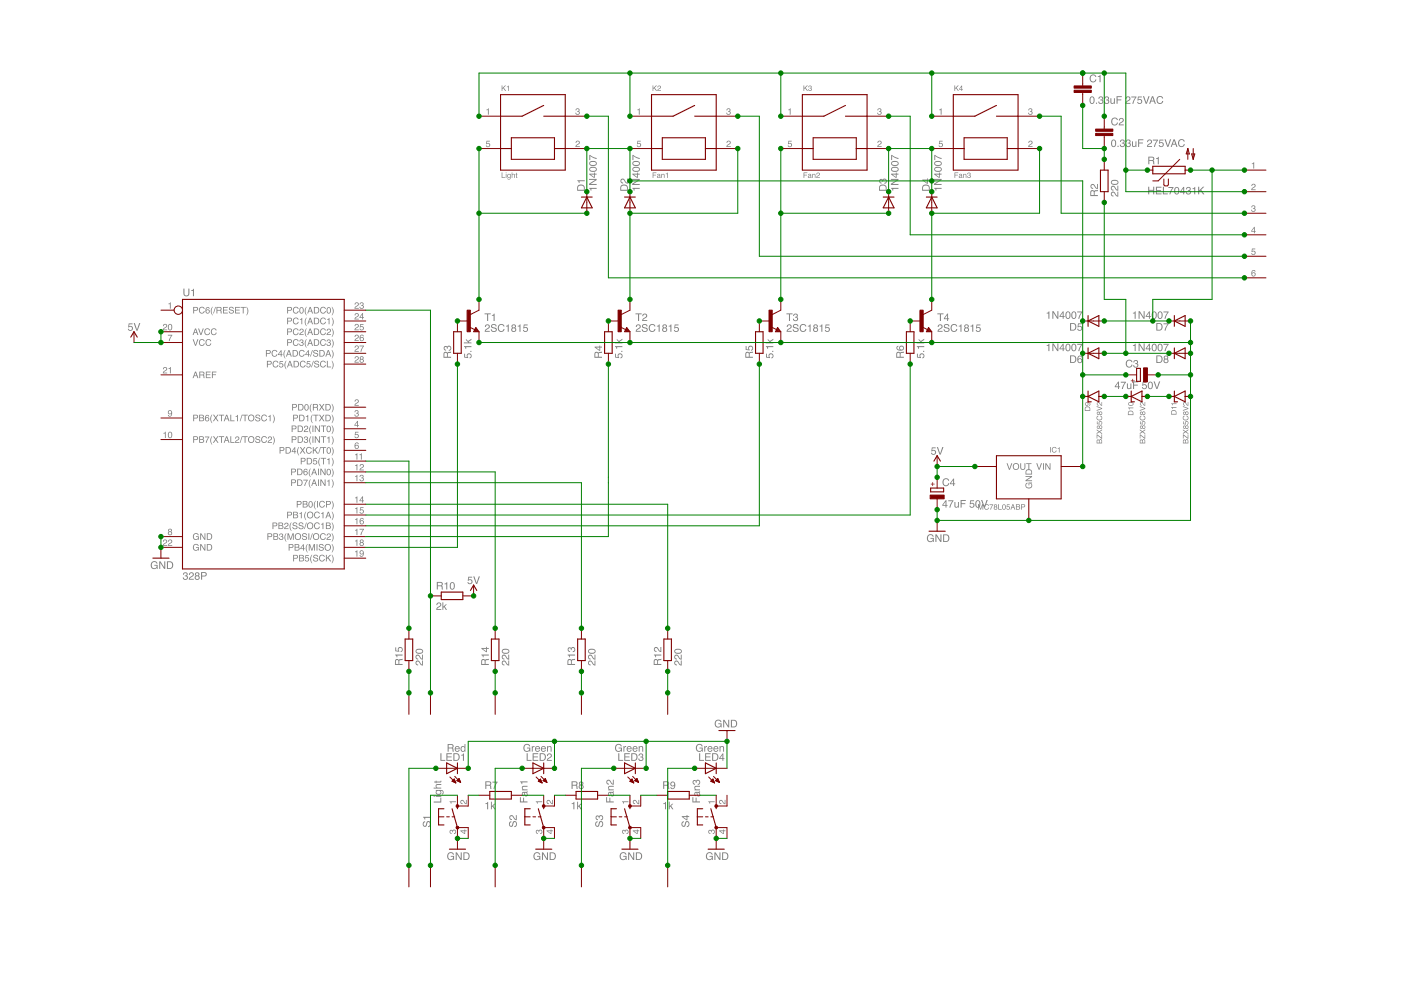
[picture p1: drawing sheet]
<svg xmlns="http://www.w3.org/2000/svg" width="297mm" height="210mm" viewBox="0 0 297 210" stroke-linecap="round" stroke-linejoin="round" font-family="sans-serif">
<g fill="#808080">
<path d="M106.4 36.6h.1v1h.6v.1h-.7zM107.2 36.9h.2v.8h-.2zM107.2 36.6h.2v.1h-.2zM107.6 37l.7-.1v.7a.37 .37 0 0 1-.3 .5 .37 .37 0 0 1-.4-.3l.4 .1 .1-.3a.4 .4 0 0 1-.6 0 .4 .4 0 0 1 .1-.6zM107.6 37.3a.28 .28 0 0 0 .5 0 .28 .28 0 0 0-.5 0zM108.5 36.6h.1v.4a.3 .3 0 0 1 .4-.1 .3 .3 0 0 1 .2 .3v.5h-.2v-.6l-.1-.1-.3 .1v.6h-.1zM109.4 36.6l.3 .3-.1 .1 .1 .7-.3-.1v-.6h-.1z" fill-rule="evenodd"/>
<path d="M138.4 36.6h.8v.1h-.7v.4h.6v.1h-.6v.5h-.1zM139.4 37.4v.1a.2 .2 0 0 0 .3 .1 .2 .2 0 0 0 .1-.3zM139.4 36.9l.6 .1 .1 .7-.3-.1a.28 .28 0 0 1-.4 .1 .28 .28 0 0 1 .1-.5h.3v-.2l-.5 .1zM140.2 36.9l.2 .1a.3 .3 0 0 1 .3-.1 .3 .3 0 0 1 .2 .3v.5h-.1v-.6l-.2-.1-.2 .1v.6h-.2zM141.2 36.8l.4-.2v1.1h-.2v-.8z" fill-rule="evenodd"/>
<path d="M170.4 36.6h.8v.1h-.7v.4h.6v.1h-.6v.5h-.1zM171.4 37.4v.1a.2 .2 0 0 0 .3 .1 .2 .2 0 0 0 .1-.3zM171.4 36.9l.6 .1 .1 .7-.3-.1a.28 .28 0 0 1-.4 .1 .28 .28 0 0 1 .1-.5h.3v-.2l-.5 .1zM172.2 36.9l.1 .1a.3 .3 0 0 1 .4-.1 .3 .3 0 0 1 .2 .3v.5h-.1v-.6l-.2-.1-.2 .1v.6h-.2zM173.1 36.8a.4 .4 0 0 1 .7 .1 .4 .4 0 0 1-.4 .5l-.2 .2h.6v.1h-.7l.1-.3a.39 .39 0 0 0 .4-.2 .39 .39 0 0 0-.1-.5l-.4 .3z" fill-rule="evenodd"/>
<path d="M202.4 36.6h.8v.1h-.7v.4h.6v.1h-.6v.5h-.1zM203.4 37.4v.1a.2 .2 0 0 0 .3 .1 .2 .2 0 0 0 .1-.3zM203.4 36.9l.6 .1 .1 .7-.3-.1a.28 .28 0 0 1-.4 .1 .28 .28 0 0 1 .1-.5h.3v-.2l-.5 .1zM204.2 36.9l.1 .1a.3 .3 0 0 1 .4-.1 .3 .3 0 0 1 .2 .3v.5h-.1v-.6l-.2-.1-.2 .1v.6h-.2zM205.1 36.7l.3-.1a.29 .29 0 0 1 .4 .2 .29 .29 0 0 1-.2 .3 .38 .38 0 0 1 0 .7 .38 .38 0 0 1-.6-.4h.2a.23 .23 0 0 0 .3 .2 .23 .23 0 0 0 0-.4h-.1v-.1a.18 .18 0 0 0 .2-.2 .18 .18 0 0 0-.2-.2l-.2 .3h-.1z" fill-rule="evenodd"/>
<path d="M243.4 39.6h.3v.7h.8v-.7h.2v1.6h-.2v-.7h-.8v.7h-.3zM245.1 39.6h1.2v.2h-1v.5h.9v.2h-.9v.5h1v.2h-1.2zM246.6 39.6h.2v1.4h.8v.2h-1zM247.7 39.7h1.1l-.6 1.5h-.3l.1-.3 .6-1h-.9zM249.1 39.8a.67 .67 0 0 1 .9 .1 .67 .67 0 0 1 0 .9 .55 .55 0 0 1-.7 .4 .55 .55 0 0 1-.4-.7zM249.3 39.9a.87 .87 0 0 0 .2 1.2 .76 .76 0 0 0 0-1.3zM250.9 39.9l-.5 .7h.5zM250.9 39.6h.2v1h.2v.2h-.2v.4h-.2v-.4h-.7zM251.6 39.7a.45 .45 0 0 1 .7 0 .45 .45 0 0 1 0 .7 .52 .52 0 0 1-.2 .9 .52 .52 0 0 1-.7-.6h.2a.32 .32 0 0 0 .5 .4 .32 .32 0 0 0 0-.6h-.2v-.2a.26 .26 0 0 0 .4-.2 .26 .26 0 0 0-.3-.3l-.3 .1v.2h-.2zM252.8 39.9l.6-.3v1.6h-.2v-1.1h-.4zM254 39.6h.3v.8l.7-.8h.3l-.6 .6 .7 1h-.3l-.6-.8-.2 .2v.6h-.3z" fill-rule="evenodd"/>
<path d="M124.9 39.8h1.6v.2h-1.1v.4h-.2zM124.9 37.9h1.6v.3l-1.3 .8h1.3v.2h-1.6v-.2l1.3-.9h-1.3zM125.2 37l.7 .5v-.5zM124.9 36.8h1v-.2h.2v.2h.4v.2h-.4v.7h-.2l-1-.7zM125 35.6a.95 .95 0 0 1 1.5 .3 .87 .87 0 0 1-.8 .5 .87 .87 0 0 1-.8-.5zM125.1 35.7a.64 .64 0 0 0 .5 .6 .64 .64 0 0 0 .7-.2 .56 .56 0 0 0-.3-.6 .56 .56 0 0 0-.6 .1zM125 34.3a.95 .95 0 0 1 1.5 .4 .87 .87 0 0 1-.8 .5 .87 .87 0 0 1-.8-.5zM125.1 34.5a.64 .64 0 0 0 .5 .6 .64 .64 0 0 0 .7-.3 .56 .56 0 0 0-.3-.5 .56 .56 0 0 0-.6 .1zM125 32.8l1.5 .7v.2l-1.4-.6v.8h-.1z" fill-rule="evenodd"/>
<path d="M134.1 39.8h1.5v.2h-1.1v.4h-.1zM134 37.9h1.6v.3l-1.3 .8h1.3v.2h-1.6v-.2l1.3-.9h-1.3zM134.4 37l.7 .5v-.5zM134.1 36.8h1v-.2h.2v.2h.3v.2h-.3v.7h-.2l-1-.7zM134.2 35.6a.95 .95 0 0 1 1.5 .3 .87 .87 0 0 1-.8 .5 .87 .87 0 0 1-.8-.5zM134.3 35.7a.64 .64 0 0 0 .4 .6 .64 .64 0 0 0 .7-.2 .56 .56 0 0 0-.3-.6 .56 .56 0 0 0-.6 .1zM134.2 34.3a.95 .95 0 0 1 1.5 .4 .87 .87 0 0 1-.8 .5 .87 .87 0 0 1-.8-.5zM134.3 34.5a.64 .64 0 0 0 .4 .6 .64 .64 0 0 0 .7-.3 .56 .56 0 0 0-.3-.5 .56 .56 0 0 0-.6 .1zM134.1 32.8l1.5 .7v.2l-1.3-.6v.8h-.2z" fill-rule="evenodd"/>
<path d="M188.9 39.8h1.6v.2h-1.1v.4h-.2zM188.9 37.9h1.6v.3l-1.3 .8h1.3v.2h-1.6v-.2l1.3-.9h-1.3zM189.2 37l.7 .5v-.5zM188.9 36.8h1v-.2h.2v.2h.4v.2h-.4v.7h-.2l-1-.7zM189 35.6a.95 .95 0 0 1 1.5 .3 .87 .87 0 0 1-.8 .5 .87 .87 0 0 1-.8-.5zM189.1 35.7a.64 .64 0 0 0 .5 .6 .64 .64 0 0 0 .7-.2 .56 .56 0 0 0-.3-.6 .56 .56 0 0 0-.6 .1zM189 34.3a.95 .95 0 0 1 1.5 .4 .87 .87 0 0 1-.8 .5 .87 .87 0 0 1-.8-.5zM189.1 34.5a.64 .64 0 0 0 .5 .6 .64 .64 0 0 0 .7-.3 .56 .56 0 0 0-.3-.5 .56 .56 0 0 0-.6 .1zM188.9 32.8l1.6 .7v.2l-1.4-.6v.8h-.2z" fill-rule="evenodd"/>
<path d="M198.1 39.8h1.5v.2h-1.1v.4h-.1zM198 37.9h1.6v.3l-1.3 .8h1.3v.2h-1.6v-.2l1.3-.9h-1.3zM198.4 37l.7 .5v-.5zM198.1 36.8h1v-.2h.2v.2h.3v.2h-.3v.7h-.2l-1-.7zM198.2 35.6a.95 .95 0 0 1 1.5 .3 .87 .87 0 0 1-.8 .5 .87 .87 0 0 1-.8-.5zM198.3 35.7a.64 .64 0 0 0 .4 .6 .64 .64 0 0 0 .7-.2 .56 .56 0 0 0-.3-.6 .56 .56 0 0 0-.6 .1zM198.2 34.3a.95 .95 0 0 1 1.5 .4 .87 .87 0 0 1-.8 .5 .87 .87 0 0 1-.8-.5zM198.3 34.5a.64 .64 0 0 0 .4 .6 .64 .64 0 0 0 .7-.3 .56 .56 0 0 0-.3-.5 .56 .56 0 0 0-.6 .1zM198.1 32.8l1.5 .7v.2l-1.3-.6v.8h-.2z" fill-rule="evenodd"/>
<path d="M221.9 66.3l.6-.3v1.6h-.2v-1.1h-.4zM223.1 66h.3l.8 1.3v-1.3h.2v1.6h-.2l-.9-1.3v1.3h-.2zM225.3 66.3l-.5 .7h.5zM225.3 66h.2v1h.2v.2h-.2v.4h-.2v-.4h-.7zM226.1 66.2a.67 .67 0 0 1 .8 .1 .67 .67 0 0 1 0 .9 .55 .55 0 0 1-.7 .4 .55 .55 0 0 1-.3-.8zM226.3 66.2a.87 .87 0 0 0 .1 1.2 .76 .76 0 0 0 0-1.2zM227.3 66.2a.67 .67 0 0 1 .9 .1 .67 .67 0 0 1 0 .9 .55 .55 0 0 1-.7 .4 .55 .55 0 0 1-.4-.8zM227.5 66.2a.87 .87 0 0 0 .2 1.2 .76 .76 0 0 0 0-1.2zM228.4 66h1.1l-.7 1.6h-.2l.1-.3 .6-1.1h-.9z" fill-rule="evenodd"/>
<path d="M221.9 73.2l.6-.3v1.5h-.2v-1.1h-.4zM223.1 72.8h.3l.8 1.3v-1.3h.2v1.6h-.2l-.9-1.3v1.3h-.2zM225.3 73.2l-.5 .7h.5zM225.3 72.9h.2v1h.2v.2h-.2v.3h-.2v-.3h-.7zM226.1 73a.67 .67 0 0 1 .8 .2 .67 .67 0 0 1 0 .8 .55 .55 0 0 1-.7 .4 .55 .55 0 0 1-.3-.7zM226.3 73.1a.87 .87 0 0 0 .1 1.2 .76 .76 0 0 0 0-1.2zM227.3 73a.67 .67 0 0 1 .9 .2 .67 .67 0 0 1 0 .8 .55 .55 0 0 1-.7 .4 .55 .55 0 0 1-.4-.7zM227.5 73.1a.87 .87 0 0 0 .2 1.2 .76 .76 0 0 0 0-1.2zM228.4 72.9h1.1l-.7 1.5h-.2l.1-.3 .6-1h-.9z" fill-rule="evenodd"/>
<path d="M240.2 66.3l.6-.3v1.6h-.2v-1.1h-.4zM241.4 66h.3l.8 1.3v-1.3h.2v1.6h-.3l-.8-1.3v1.3h-.2zM243.6 66.3l-.5 .7h.5zM243.6 66h.2v1h.2v.2h-.2v.4h-.2v-.4h-.7zM244.3 66.2a.67 .67 0 0 1 .9 .1 .67 .67 0 0 1 0 .9 .55 .55 0 0 1-.7 .4 .55 .55 0 0 1-.3-.8zM244.6 66.2a.87 .87 0 0 0 .1 1.2 .76 .76 0 0 0 0-1.2zM245.6 66.2a.67 .67 0 0 1 .8 .1 .67 .67 0 0 1 .1 .9 .55 .55 0 0 1-.8 .4 .55 .55 0 0 1-.3-.8zM245.8 66.2a.87 .87 0 0 0 .2 1.2 .76 .76 0 0 0 0-1.2zM246.7 66h1.1l-.7 1.6h-.2l.1-.3 .5-1.1h-.8z" fill-rule="evenodd"/>
<path d="M240.2 73.2l.6-.3v1.5h-.2v-1.1h-.4zM241.4 72.8h.3l.8 1.3v-1.3h.2v1.6h-.3l-.8-1.3v1.3h-.2zM243.6 73.2l-.5 .7h.5zM243.6 72.9h.2v1h.2v.2h-.2v.3h-.2v-.3h-.7zM244.3 73a.67 .67 0 0 1 .9 .2 .67 .67 0 0 1 0 .8 .55 .55 0 0 1-.7 .4 .55 .55 0 0 1-.3-.7zM244.6 73.1a.87 .87 0 0 0 .1 1.2 .76 .76 0 0 0 0-1.2zM245.6 73a.67 .67 0 0 1 .8 .2 .67 .67 0 0 1 .1 .8 .55 .55 0 0 1-.8 .4 .55 .55 0 0 1-.3-.7zM245.8 73.1a.87 .87 0 0 0 .2 1.2 .76 .76 0 0 0 0-1.2zM246.7 72.9h1.1l-.7 1.5h-.2l.1-.3 .5-1h-.8z" fill-rule="evenodd"/>
<path d="M231.2 20.6a.67 .67 0 0 1 .8 .1 .67 .67 0 0 1 0 .9 .55 .55 0 0 1-.7 .4 .55 .55 0 0 1-.3-.7zM231.4 20.7a.87 .87 0 0 0 .1 1.2 .76 .76 0 0 0 0-1.3zM232.4 21.8h.2v.2h-.2zM233.1 20.5a.45 .45 0 0 1 .6 0 .45 .45 0 0 1 0 .7 .52 .52 0 0 1-.1 .9 .52 .52 0 0 1-.8-.6h.3a.32 .32 0 0 0 .4 .4 .32 .32 0 0 0 0-.6h-.2v-.2a.26 .26 0 0 0 .4-.2 .26 .26 0 0 0-.3-.3l-.3 .1v.3h-.2zM234.3 20.5a.45 .45 0 0 1 .7 0 .45 .45 0 0 1-.1 .7 .52 .52 0 0 1-.1 .9 .52 .52 0 0 1-.7-.6h.2a.32 .32 0 0 0 .5 .4 .32 .32 0 0 0 0-.6h-.3l.1-.2a.26 .26 0 0 0 .3-.2 .26 .26 0 0 0-.2-.3l-.3 .1-.1 .3h-.2zM235.4 20.8h.2v.9l.3 .2 .2-.2 .1-.9h.2v1.2h-.2v-.2a.41 .41 0 0 1-.5 .2 .41 .41 0 0 1-.3-.4zM236.7 20.4h1.1v.2h-.9v.5h.8v.2h-.8v.7h-.2zM238.8 20.5a.54 .54 0 0 1 .9 .3 .54 .54 0 0 1-.6 .7l-.3 .3h.9v.2h-1.1l.2-.5a.61 .61 0 0 0 .6-.8h-.4l-.2 .3h-.2zM239.9 20.5h1.1l-.7 1.5h-.2l.1-.3 .5-1h-.8zM241.3 20.5h.8v.2h-.7v.4a.54 .54 0 0 1 .7 .2 .54 .54 0 0 1-.3 .8 .54 .54 0 0 1-.7-.5h.2a.34 .34 0 0 0 .5 .2 .34 .34 0 0 0 .1-.6 .34 .34 0 0 0-.6 .1h-.1zM242.3 20.4h.3l.4 1.4 .5-1.4h.2l-.6 1.6h-.2zM244.4 20.6l-.3 .7h.5zM244.2 20.4h.3l.6 1.6h-.3l-.1-.5h-.7l-.1 .5h-.3zM245.4 20.6a.7 .7 0 0 1 .7-.2 .7 .7 0 0 1 .5 .5h-.2a.57 .57 0 0 0-.8-.2 .57 .57 0 0 0-.1 .9 .49 .49 0 0 0 .5 .3 .49 .49 0 0 0 .4-.5h.2a.77 .77 0 0 1-1.1 .6 .77 .77 0 0 1-.2-1.2z" fill-rule="evenodd"/>
<path d="M235.7 29.7a.67 .67 0 0 1 .9 .2 .67 .67 0 0 1 0 .8 .55 .55 0 0 1-.7 .5 .55 .55 0 0 1-.3-.8zM236 29.8a.87 .87 0 0 0 .1 1.2 .76 .76 0 0 0 0-1.2zM236.9 30.9h.3v.2h-.3zM237.6 29.7a.45 .45 0 0 1 .7-.1 .45 .45 0 0 1 0 .7 .52 .52 0 0 1-.2 .9 .52 .52 0 0 1-.7-.5h.2a.32 .32 0 0 0 .5 .3 .32 .32 0 0 0 0-.6h-.3l.1-.1a.26 .26 0 0 0 .3-.2 .26 .26 0 0 0-.2-.3l-.3 .1v.2h-.2zM238.9 29.7a.45 .45 0 0 1 .7-.1 .45 .45 0 0 1-.1 .7 .52 .52 0 0 1-.1 .9 .52 .52 0 0 1-.7-.5h.2a.32 .32 0 0 0 .4 .3 .32 .32 0 0 0 0-.6h-.2v-.1a.26 .26 0 0 0 .4-.2 .26 .26 0 0 0-.3-.3l-.3 .1v.2h-.2zM240 30h.2v.8l.2 .2 .3-.2v-.8h.2v1.1h-.1v-.1a.41 .41 0 0 1-.5 .2 .41 .41 0 0 1-.3-.4zM241.3 29.5h1.1v.2h-.9v.5h.8v.2h-.8v.7h-.2zM243.4 29.7a.54 .54 0 0 1 .8 .2 .54 .54 0 0 1-.5 .7l-.3 .4h.8v.1h-1l.2-.4a.61 .61 0 0 0 .6-.9h-.4l-.2 .3h-.2zM244.4 29.6h1.1l-.6 1.5h-.2v-.3l.6-1h-.9zM245.8 29.6h.9v.2h-.7l-.1 .4a.54 .54 0 0 1 .8 .3 .54 .54 0 0 1-.4 .7 .54 .54 0 0 1-.6-.5h.2a.34 .34 0 0 0 .5 .2 .34 .34 0 0 0 0-.5 .34 .34 0 0 0-.5 .1l-.2-.1zM246.9 29.5h.2l.5 1.4 .5-1.4h.2l-.6 1.6h-.2zM248.9 29.8l-.2 .7h.5zM248.8 29.5h.3l.5 1.6h-.2l-.2-.4h-.6l-.2 .4h-.2zM250 29.7a.7 .7 0 0 1 .7-.2 .7 .7 0 0 1 .5 .5h-.2a.57 .57 0 0 0-.9-.2 .57 .57 0 0 0 0 .9 .49 .49 0 0 0 .5 .3 .49 .49 0 0 0 .4-.4h.2a.77 .77 0 0 1-1.1 .5 .77 .77 0 0 1-.2-1.2z" fill-rule="evenodd"/>
<path d="M235.7 40.7a.92 .92 0 0 1 1.1 .7l.1 .1v-.9h.2v1.1l-.5-.2a.61 .61 0 0 0-.8-.6l-.1 .4 .4 .2v.2a.54 .54 0 0 1-.5-.3 .54 .54 0 0 1 .1-.7zM235.7 39.5a.92 .92 0 0 1 1.1 .7h.1v-.8h.2v1.1l-.5-.2a.61 .61 0 0 0-.8-.6l-.1 .4 .4 .1v.2a.54 .54 0 0 1-.5-.3 .54 .54 0 0 1 .1-.6zM235.6 38.3a.95 .95 0 0 1 1.5 .4 .87 .87 0 0 1-.8 .5 .87 .87 0 0 1-.8-.5zM235.7 38.5a.64 .64 0 0 0 .5 .6 .64 .64 0 0 0 .7-.3 .56 .56 0 0 0-.3-.5 .56 .56 0 0 0-.6 .1z" fill-rule="evenodd"/>
<path d="M237 81.2l-.5 .7h.5zM237.1 80.9h.1v1h.3v.2h-.3v.4h-.2v-.4h-.6zM237.6 80.9h1.1l-.6 1.6h-.3l.1-.3 .6-1.1h-.9zM238.9 81.3h.2v.9l.3 .1 .2-.1 .1-.9h.2v1.2h-.2v-.2a.41 .41 0 0 1-.5 .2 .41 .41 0 0 1-.3-.4zM240.2 80.9h1.1v.2h-.9v.5h.8v.1h-.8v.8h-.2zM242.3 80.9h.8v.2h-.7v.5a.54 .54 0 0 1 .7 .2 .54 .54 0 0 1-.3 .8 .54 .54 0 0 1-.7-.5h.2a.34 .34 0 0 0 .5 .1 .34 .34 0 0 0 .1-.5 .34 .34 0 0 0-.6 .1h-.1zM243.5 81.1a.67 .67 0 0 1 .9 .1 .67 .67 0 0 1 0 .9 .55 .55 0 0 1-.7 .4 .55 .55 0 0 1-.4-.8zM243.7 81.1a.87 .87 0 0 0 .2 1.2 .76 .76 0 0 0 0-1.2zM244.6 80.9h.2l.5 1.3 .4-1.3h.3l-.6 1.6h-.2z" fill-rule="evenodd"/>
<path d="M200.5 106.4l-.5 .7h.5zM200.5 106h.2v1.1h.2v.1h-.2v.4h-.2v-.4h-.7zM201.1 106.1h1l-.6 1.5h-.2v-.3l.6-1h-.8zM202.4 106.4h.2v.9l.2 .2 .3-.2v-.9h.2v1.2h-.2v-.2a.41 .41 0 0 1-.4 .2 .41 .41 0 0 1-.3-.4zM203.7 106h1.1v.2h-.9v.5h.8v.2h-.8v.7h-.2zM205.7 106.1h.8v.2h-.6l-.1 .4a.54 .54 0 0 1 .8 .3 .54 .54 0 0 1-.4 .7 .54 .54 0 0 1-.7-.5h.2a.34 .34 0 0 0 .5 .2 .34 .34 0 0 0 .1-.6 .34 .34 0 0 0-.5 .1h-.2zM207 106.2a.67 .67 0 0 1 .8 .2 .67 .67 0 0 1 0 .8 .55 .55 0 0 1-.7 .4 .55 .55 0 0 1-.3-.7zM207.2 106.3a.87 .87 0 0 0 .1 1.2 .76 .76 0 0 0 0-1.3zM208 106h.3l.4 1.4 .5-1.4h.2l-.6 1.6h-.2z" fill-rule="evenodd"/>
<path d="M103 68.9a.54 .54 0 0 1 .8 .2 .54 .54 0 0 1-.5 .7l-.3 .4h.8v.1h-1l.2-.5a.61 .61 0 0 0 .6-.8h-.4l-.2 .3h-.2zM104.3 68.8a.63 .63 0 0 1 1 .4h-.2a.37 .37 0 0 0-.4-.3 .37 .37 0 0 0-.4 .4h.1a.69 .69 0 0 1 .9 .9 .69 .69 0 0 1-.8 .2 .69 .69 0 0 1-.4-.6h.2a.4 .4 0 0 0 .4 .4 .4 .4 0 0 0 .3-.5 .76 .76 0 0 1-.9-.7zM105.7 68.9a.7 .7 0 0 1 .7-.2 .7 .7 0 0 1 .6 .5h-.3a.57 .57 0 0 0-.8-.2 .57 .57 0 0 0-.1 .9 .49 .49 0 0 0 .5 .3 .49 .49 0 0 0 .5-.4h.2a.77 .77 0 0 1-1.1 .5 .77 .77 0 0 1-.3-1.2zM107.3 69.1l.6-.3v1.5h-.3v-1.1h-.3zM108.7 69.2a.26 .26 0 0 0 .5 0 .26 .26 0 0 0-.5 0zM108.6 69.9a.32 .32 0 0 0 .6 0 .32 .32 0 0 0-.6 0zM108.6 68.9a.45 .45 0 0 1 .7-.1 .45 .45 0 0 1-.1 .7 .48 .48 0 0 1 .1 .7 .48 .48 0 0 1-.7 0 .48 .48 0 0 1 .1-.7l-.3-.3zM109.8 69.1l.6-.3v1.5h-.3v-1.1h-.3zM111.1 68.8h.8v.2h-.7l-.1 .4a.54 .54 0 0 1 .8 .3 .54 .54 0 0 1-.3 .7 .54 .54 0 0 1-.7-.5h.2a.34 .34 0 0 0 .5 .2 .34 .34 0 0 0 0-.5 .34 .34 0 0 0-.5 .1l-.2-.1z" fill-rule="evenodd"/>
<path d="M135 68.9a.54 .54 0 0 1 .8 .2 .54 .54 0 0 1-.5 .7l-.3 .4h.8v.1h-1l.2-.5a.61 .61 0 0 0 .6-.8h-.4l-.2 .3h-.2zM136.3 68.8a.63 .63 0 0 1 1 .4h-.2a.37 .37 0 0 0-.4-.3 .37 .37 0 0 0-.4 .4h.1a.69 .69 0 0 1 .9 .9 .69 .69 0 0 1-.8 .2 .69 .69 0 0 1-.4-.6h.2a.4 .4 0 0 0 .4 .4 .4 .4 0 0 0 .3-.5 .76 .76 0 0 1-.9-.7zM137.7 68.9a.7 .7 0 0 1 .7-.2 .7 .7 0 0 1 .6 .5h-.3a.57 .57 0 0 0-.8-.2 .57 .57 0 0 0-.1 .9 .49 .49 0 0 0 .5 .3 .49 .49 0 0 0 .5-.4h.2a.77 .77 0 0 1-1.1 .5 .77 .77 0 0 1-.3-1.2zM139.3 69.1l.6-.3v1.5h-.3v-1.1h-.3zM140.7 69.2a.26 .26 0 0 0 .5 0 .26 .26 0 0 0-.5 0zM140.6 69.9a.32 .32 0 0 0 .6 0 .32 .32 0 0 0-.6 0zM140.6 68.9a.45 .45 0 0 1 .7-.1 .45 .45 0 0 1-.1 .7 .48 .48 0 0 1 .1 .7 .48 .48 0 0 1-.7 0 .48 .48 0 0 1 .1-.7l-.3-.3zM141.8 69.1l.6-.3v1.5h-.3v-1.1h-.3zM143.1 68.8h.8v.2h-.7l-.1 .4a.54 .54 0 0 1 .8 .3 .54 .54 0 0 1-.3 .7 .54 .54 0 0 1-.7-.5h.2a.34 .34 0 0 0 .5 .2 .34 .34 0 0 0 0-.5 .34 .34 0 0 0-.5 .1l-.2-.1z" fill-rule="evenodd"/>
<path d="M199 68.9a.54 .54 0 0 1 .8 .2 .54 .54 0 0 1-.5 .7l-.3 .4h.8v.1h-1l.2-.5a.61 .61 0 0 0 .6-.8h-.4l-.2 .3h-.2zM200.3 68.8a.63 .63 0 0 1 1 .4h-.2a.37 .37 0 0 0-.4-.3 .37 .37 0 0 0-.4 .4h.1a.69 .69 0 0 1 .8 .9 .69 .69 0 0 1-.7 .2 .69 .69 0 0 1-.4-.6h.2a.4 .4 0 0 0 .4 .4 .4 .4 0 0 0 .3-.5 .76 .76 0 0 1-.9-.7zM201.7 68.9a.7 .7 0 0 1 .7-.2 .7 .7 0 0 1 .6 .5h-.3a.57 .57 0 0 0-.8-.2 .57 .57 0 0 0-.1 .9 .49 .49 0 0 0 .5 .3 .49 .49 0 0 0 .5-.4h.2a.77 .77 0 0 1-1.1 .5 .77 .77 0 0 1-.3-1.2zM203.3 69.1l.6-.3v1.5h-.3v-1.1h-.3zM204.7 69.2a.26 .26 0 0 0 .5 0 .26 .26 0 0 0-.5 0zM204.6 69.9a.32 .32 0 0 0 .6 0 .32 .32 0 0 0-.6 0zM204.6 68.9a.45 .45 0 0 1 .7-.1 .45 .45 0 0 1-.1 .7 .48 .48 0 0 1 .1 .7 .48 .48 0 0 1-.7 0 .48 .48 0 0 1 0-.7l-.2-.3zM205.8 69.1l.5-.3v1.5h-.2v-1.1h-.3zM207.1 68.8h.8v.2h-.7l-.1 .4a.54 .54 0 0 1 .8 .3 .54 .54 0 0 1-.4 .7 .54 .54 0 0 1-.6-.5h.2a.34 .34 0 0 0 .5 .2 .34 .34 0 0 0 0-.5 .34 .34 0 0 0-.5 .1l-.2-.1z" fill-rule="evenodd"/>
<path d="M232.7 93.4l-.1 .5h.4v-.5zM233.2 93.3l-.1 .6h.4v-.5zM232.6 93.2l.4 .1 .2-.2 .3 .1 .2 .8h-1.2zM232.5 92.1l1 .7v-.7h.2v.9l-1-.7v.7h-.2zM232.5 91l.6 .4 .6-.4v.2l-.5 .3 .5 .4v.1l-.6-.4-.6 .4v-.2l.5-.3-.5-.3zM232.6 90.6a.2 .2 0 0 0 .4 0 .2 .2 0 0 0-.4 0zM233.1 90.6a.25 .25 0 0 0 .5 0 .25 .25 0 0 0-.5 0zM232.6 90.3l.2-.1a.29 .29 0 0 0 .3 .2 .29 .29 0 0 0 .2-.2 .37 .37 0 0 1 .4 .5 .37 .37 0 0 1-.6 .1 .32 .32 0 0 1-.5 0 .32 .32 0 0 1 0-.5zM232.6 89.3h.1v.5l.3 .1a.39 .39 0 0 1 .2-.6 .39 .39 0 0 1 .5 .3 .39 .39 0 0 1-.3 .5v-.2a.25 .25 0 0 0 .1-.4 .25 .25 0 0 0-.4 0 .25 .25 0 0 0 .1 .4v.1l-.6-.1zM232.6 88.3l.3-.2-.2 .3a.42 .42 0 0 0 .4 .6 .42 .42 0 0 0 .3-.7l-.2-.2a.57 .57 0 0 1 .4 .7 .57 .57 0 0 1-.6 .4 .57 .57 0 0 1-.5-.6zM232.6 87.6a.2 .2 0 0 0 .4 0 .2 .2 0 0 0-.4 0zM233.1 87.6a.25 .25 0 0 0 .5 0 .25 .25 0 0 0-.5 0zM232.6 87.4l.2-.1a.29 .29 0 0 0 .3 .1 .29 .29 0 0 0 .2-.2 .37 .37 0 0 1 .4 .6 .37 .37 0 0 1-.6 0 .32 .32 0 0 1-.5 .1 .32 .32 0 0 1 0-.5zM232.5 86.1l1.2 .4v.2l-1.2 .4v-.2l1-.3-1-.3zM232.6 85.3a.66 .66 0 0 1 .9 .5v-.5h.2v.7l-.4-.1a.39 .39 0 0 0-.2-.4 .39 .39 0 0 0-.4 0l.2 .5-.3-.2z" fill-rule="evenodd"/>
<path d="M241.9 93.4l-.1 .5h.3v-.5zM242.4 93.3l-.1 .6h.4v-.5zM241.8 93.2l.4 .1 .2-.2 .3 .1 .1 .8h-1.1zM241.7 92.1l1 .7v-.7h.1v.9l-1-.7v.7h-.1zM241.7 91l.5 .4 .6-.4v.2l-.5 .3 .5 .4v.1l-.6-.4-.5 .4v-.2l.4-.3-.4-.3zM241.8 90.6a.2 .2 0 0 0 .4 0 .2 .2 0 0 0-.4 0zM242.3 90.6a.23 .23 0 0 0 .4 0 .23 .23 0 0 0-.4 0zM241.8 90.3l.2-.1a.29 .29 0 0 0 .2 .2 .29 .29 0 0 0 .3-.2 .37 .37 0 0 1 .4 .5 .37 .37 0 0 1-.7 .1 .32 .32 0 0 1-.5 0 .32 .32 0 0 1 .1-.5zM241.7 89.3h.1v.5l.4 .1a.39 .39 0 0 1 .1-.6 .39 .39 0 0 1 .6 .3 .39 .39 0 0 1-.4 .5v-.2a.25 .25 0 0 0 .1-.4 .25 .25 0 0 0-.3 0 .25 .25 0 0 0 0 .4v.1l-.6-.1zM241.7 88.3l.3-.2-.2 .3a.42 .42 0 0 0 .4 .6 .42 .42 0 0 0 .4-.7l-.2-.2a.57 .57 0 0 1 .3 .7 .57 .57 0 0 1-.6 .4 .57 .57 0 0 1-.5-.6zM241.8 87.6a.2 .2 0 0 0 .4 0 .2 .2 0 0 0-.4 0zM242.3 87.6a.23 .23 0 0 0 .4 0 .23 .23 0 0 0-.4 0zM241.8 87.4l.2-.1a.29 .29 0 0 0 .2 .1 .29 .29 0 0 0 .3-.2 .37 .37 0 0 1 .4 .6 .37 .37 0 0 1-.7 0 .32 .32 0 0 1-.5 .1 .32 .32 0 0 1 .1-.5zM241.7 86.1l1.1 .4v.2l-1.1 .4v-.2l.9-.3-.9-.3zM241.8 85.3a.66 .66 0 0 1 .8 .5l.1-.5h.1v.7l-.3-.1a.39 .39 0 0 0-.2-.4 .39 .39 0 0 0-.5 0l.3 .5-.4-.2z" fill-rule="evenodd"/>
<path d="M251 93.4l-.1 .5h.4v-.5zM251.5 93.3l-.1 .6h.4v-.5zM250.9 93.2l.4 .1 .2-.2 .3 .1 .2 .8h-1.2zM250.8 92.1l1 .7v-.7h.2v.9l-1.1-.7v.7h-.1zM250.8 91l.6 .4 .6-.4v.2l-.5 .3 .5 .4v.1l-.6-.4-.6 .4v-.2l.4-.3-.4-.3zM250.9 90.6a.2 .2 0 0 0 .4 0 .2 .2 0 0 0-.4 0zM251.4 90.6a.25 .25 0 0 0 .5 0 .25 .25 0 0 0-.5 0zM250.9 90.3l.2-.1a.29 .29 0 0 0 .3 .2 .29 .29 0 0 0 .2-.2 .37 .37 0 0 1 .4 .5 .37 .37 0 0 1-.6 .1 .32 .32 0 0 1-.5 0 .32 .32 0 0 1 0-.5zM250.8 89.3h.2v.5l.3 .1a.39 .39 0 0 1 .2-.6 .39 .39 0 0 1 .5 .3 .39 .39 0 0 1-.3 .5v-.2a.25 .25 0 0 0 .1-.4 .25 .25 0 0 0-.4 0 .25 .25 0 0 0 .1 .4v.1l-.7-.1zM250.9 88.3l.2-.2-.1 .3a.42 .42 0 0 0 .4 .6 .42 .42 0 0 0 .3-.7l-.2-.2a.57 .57 0 0 1 .4 .7 .57 .57 0 0 1-.7 .4 .57 .57 0 0 1-.4-.6zM250.9 87.6a.2 .2 0 0 0 .4 0 .2 .2 0 0 0-.4 0zM251.4 87.6a.25 .25 0 0 0 .5 0 .25 .25 0 0 0-.5 0zM250.9 87.4l.2-.1a.29 .29 0 0 0 .3 .1 .29 .29 0 0 0 .2-.2 .37 .37 0 0 1 .4 .6 .37 .37 0 0 1-.6 0 .32 .32 0 0 1-.5 .1 .32 .32 0 0 1 0-.5zM250.8 86.1l1.2 .4v.2l-1.2 .4v-.2l1-.3-1-.3zM250.9 85.3a.66 .66 0 0 1 .8 .5l.1-.5h.2v.7l-.4-.1a.39 .39 0 0 0-.2-.4 .39 .39 0 0 0-.4 0l.2 .5-.3-.2z" fill-rule="evenodd"/>
<path d="M167 68.9a.54 .54 0 0 1 .8 .2 .54 .54 0 0 1-.5 .7l-.3 .4h.8v.1h-1l.2-.5a.61 .61 0 0 0 .6-.8h-.4l-.2 .3h-.2zM168.3 68.8a.63 .63 0 0 1 1 .4h-.2a.37 .37 0 0 0-.4-.3 .37 .37 0 0 0-.4 .4h.1a.69 .69 0 0 1 .8 .9 .69 .69 0 0 1-.7 .2 .69 .69 0 0 1-.4-.6h.2a.4 .4 0 0 0 .4 .4 .4 .4 0 0 0 .3-.5 .76 .76 0 0 1-.9-.7zM169.7 68.9a.7 .7 0 0 1 .7-.2 .7 .7 0 0 1 .6 .5h-.3a.57 .57 0 0 0-.8-.2 .57 .57 0 0 0-.1 .9 .49 .49 0 0 0 .5 .3 .49 .49 0 0 0 .5-.4h.2a.77 .77 0 0 1-1.1 .5 .77 .77 0 0 1-.3-1.2zM171.3 69.1l.6-.3v1.5h-.3v-1.1h-.3zM172.7 69.2a.26 .26 0 0 0 .5 0 .26 .26 0 0 0-.5 0zM172.6 69.9a.32 .32 0 0 0 .6 0 .32 .32 0 0 0-.6 0zM172.6 68.9a.45 .45 0 0 1 .7-.1 .45 .45 0 0 1-.1 .7 .48 .48 0 0 1 .1 .7 .48 .48 0 0 1-.7 0 .48 .48 0 0 1 .1-.7l-.3-.3zM173.8 69.1l.6-.3v1.5h-.3v-1.1h-.3zM175.1 68.8h.8v.2h-.7l-.1 .4a.54 .54 0 0 1 .8 .3 .54 .54 0 0 1-.3 .7 .54 .54 0 0 1-.7-.5h.2a.34 .34 0 0 0 .5 .2 .34 .34 0 0 0 0-.5 .34 .34 0 0 0-.5 .1l-.2-.1z" fill-rule="evenodd"/>
<path d="M207.4 106.9h.2l.3 1 .3-1h.3v1.2h-.2v-1l-.3 1h-.2l-.3-1v1h-.1zM208.8 107l.6-.1 .3 .3-.3-.1a.42 .42 0 0 0-.6 .4 .42 .42 0 0 0 .6 .3l.3-.2a.56 .56 0 0 1-.9 .4 .56 .56 0 0 1 0-1zM209.8 106.9h.8l-.5 1.2h-.1v-.3l.4-.7h-.6zM210.9 107.2a.2 .2 0 0 0 .4 0 .2 .2 0 0 0-.4 0zM210.8 107.7a.25 .25 0 0 0 .5 0 .25 .25 0 0 0-.5 0zM210.8 107a.32 .32 0 0 1 .5 0 .32 .32 0 0 1 0 .5 .35 .35 0 0 1 0 .5 .35 .35 0 0 1-.5 0 .35 .35 0 0 1 .1-.5l-.2-.3zM211.6 106.9h.2v1h.6v.2h-.8zM212.6 107a.52 .52 0 0 1 .7 .5 .52 .52 0 0 1-.6 .5l-.2-.5zM212.8 107.1a.49 .49 0 0 0-.2 .5 .49 .49 0 0 0 .4 .3 .47 .47 0 0 0 .1-.5 .47 .47 0 0 0-.3-.3zM213.5 106.9h.6v.2h-.5v.3a.39 .39 0 0 1 .5 .2 .39 .39 0 0 1-.2 .5 .39 .39 0 0 1-.5-.3h.1a.25 .25 0 0 0 .4 .1 .25 .25 0 0 0 0-.4 .25 .25 0 0 0-.4 .1h-.1zM214.8 107.1l-.2 .5h.3zM214.7 106.9h.1l.5 1.2h-.2l-.1-.4h-.5l-.1 .4h-.2zM215.6 107v.4h.2a.19 .19 0 0 0 .3-.2 .19 .19 0 0 0-.3-.2zM215.6 107.5v.4l.5-.1-.1-.3zM215.4 106.9l.8 .1-.1 .4 .2 .3-.2 .3-.7 .1zM216.5 106.9h.5a.33 .33 0 0 1 .4 .3 .33 .33 0 0 1-.4 .4h-.3v.5h-.2zM216.7 107v.4h.3a.2 .2 0 0 0 .2-.2 .2 .2 0 0 0-.2-.2z" fill-rule="evenodd"/>
<path d="M95.1 157.9v.6h.5a.28 .28 0 0 0 .4-.3 .28 .28 0 0 0-.3-.3zM94.9 157.8h.7a.44 .44 0 0 1 .6 .2 .44 .44 0 0 1-.2 .6l.2 .8h-.2l-.1-.6-.3-.1h-.5v.7h-.2zM96.6 158.3a.54 .54 0 0 1 .6-.1 .54 .54 0 0 1 .3 .6h-.9a.33 .33 0 0 0 .3 .4 .33 .33 0 0 0 .4-.2h.2a.59 .59 0 0 1-.9 .3 .59 .59 0 0 1 0-1zM96.7 158.4l-.1 .3h.7l-.2-.3zM97.9 158.5a.4 .4 0 0 0-.1 .5 .4 .4 0 0 0 .6 .1 .4 .4 0 0 0 .1-.5 .4 .4 0 0 0-.6-.1zM97.9 158.3l.4-.1 .2 .1v-.5h.2v1.6h-.2v-.2a.58 .58 0 0 1-.9-.1 .58 .58 0 0 1 .3-.8z" fill-rule="evenodd"/>
<path d="M111.2 157.9a.71 .71 0 0 1 1.2 .3h-.2a.61 .61 0 0 0-1 .2 .61 .61 0 0 0 .5 .8l.4-.1 .1-.4h-.5v-.2h.7v.9l-.2-.2a.81 .81 0 0 1-1.1-.1 .81 .81 0 0 1 .1-1.2zM112.7 158.2h.2v.2l.4-.2v.2l-.3 .2-.1 .8h-.2zM113.6 158.3a.54 .54 0 0 1 .6-.1 .54 .54 0 0 1 .3 .6h-.9a.33 .33 0 0 0 .3 .4 .33 .33 0 0 0 .4-.2h.2a.59 .59 0 0 1-.9 .3 .59 .59 0 0 1 0-1zM113.7 158.4l-.1 .3h.7l-.2-.3zM114.8 158.3a.54 .54 0 0 1 .7-.1 .54 .54 0 0 1 .2 .6h-.8a.33 .33 0 0 0 .2 .4 .33 .33 0 0 0 .4-.2h.2a.59 .59 0 0 1-.9 .3 .59 .59 0 0 1 0-1zM115 158.4l-.1 .3h.6l-.1-.3zM116 158.2h.2v.2a.42 .42 0 0 1 .5-.2 .42 .42 0 0 1 .2 .4v.8h-.2v-.8a.29 .29 0 0 0-.3-.2 .29 .29 0 0 0-.2 .4v.6h-.2z" fill-rule="evenodd"/>
<path d="M130.6 157.9a.71 .71 0 0 1 1.2 .3h-.2a.61 .61 0 0 0-1 .2 .61 .61 0 0 0 .6 .8l.3-.1 .2-.4h-.5v-.2h.7v.9l-.2-.2a.81 .81 0 0 1-1.2-.1 .81 .81 0 0 1 .1-1.2zM132.2 158.2h.2v.2l.3-.2v.2l-.3 .2v.8h-.2zM133 158.3a.54 .54 0 0 1 .7-.1 .54 .54 0 0 1 .2 .6h-.8a.33 .33 0 0 0 .2 .4 .33 .33 0 0 0 .4-.2h.2a.59 .59 0 0 1-.9 .3 .59 .59 0 0 1 0-1zM133.2 158.4l-.1 .3h.6l-.1-.3zM134.3 158.3a.54 .54 0 0 1 .6-.1 .54 .54 0 0 1 .3 .6h-.9a.33 .33 0 0 0 .3 .4 .33 .33 0 0 0 .4-.2h.2a.59 .59 0 0 1-.9 .3 .59 .59 0 0 1 0-1zM134.4 158.4l-.1 .3h.7l-.2-.3zM135.4 158.2h.2v.2a.42 .42 0 0 1 .5-.2 .42 .42 0 0 1 .3 .4v.8h-.2v-.8a.29 .29 0 0 0-.4-.2 .29 .29 0 0 0-.2 .4v.6h-.2z" fill-rule="evenodd"/>
<path d="M147.8 157.9a.71 .71 0 0 1 1.2 .3h-.2a.61 .61 0 0 0-1.1 .2 .61 .61 0 0 0 .6 .8l.4-.1 .1-.4h-.5v-.2h.7v.9l-.2-.2a.81 .81 0 0 1-1.2-.1 .81 .81 0 0 1 .2-1.2zM149.3 158.2h.2v.2l.4-.2v.2l-.4 .2v.8h-.2zM150.1 158.3a.54 .54 0 0 1 .7-.1 .54 .54 0 0 1 .3 .6h-.9a.33 .33 0 0 0 .3 .4 .33 .33 0 0 0 .4-.2h.2a.59 .59 0 0 1-1 .3 .59 .59 0 0 1 0-1zM150.3 158.4l-.1 .3h.7l-.2-.3zM151.4 158.3a.54 .54 0 0 1 .7-.1 .54 .54 0 0 1 .2 .6h-.8a.33 .33 0 0 0 .2 .4 .33 .33 0 0 0 .4-.2h.2a.59 .59 0 0 1-.9 .3 .59 .59 0 0 1 0-1zM151.6 158.4l-.1 .3h.6l-.2-.3zM152.6 158.2h.1v.2a.42 .42 0 0 1 .5-.2 .42 .42 0 0 1 .3 .4v.8h-.2v-.8a.29 .29 0 0 0-.3-.2 .29 .29 0 0 0-.2 .4v.6h-.2z" fill-rule="evenodd"/>
<path d="M91.9 169.9h1.5v-.8h.2v1.1h-1.7zM92.4 168.7h1.2v.2h-1.2zM91.9 168.7h.3v.2h-.3zM92.4 167.5h1.1a.51 .51 0 0 1 .5 .4 .51 .51 0 0 1-.3 .6l.1-.7-.4-.1a.53 .53 0 0 1-.1 .7 .53 .53 0 0 1-.7 0 .53 .53 0 0 1-.1-.7h-.1zM92.6 167.8a.39 .39 0 0 0 .3 .5 .39 .39 0 0 0 .5-.5l-.3-.1zM92.4 166.4l.3-.1 .9-.1v.2h-.9l-.2 .3 .2 .3h.9v.2h-1.7v-.2h.6l-.1-.2zM92.1 165.7h.3v-.2h.1v.2h.9v-.2l.2 .1-.2 .3h-.9v.2l-.4-.2z" fill-rule="evenodd"/>
<path d="M110.2 169h.2v.9h.5v-.8h.2v.8h.7v.2h-1.6zM111.2 168.1l.1 .1a.25 .25 0 0 0 .1 .4 .25 .25 0 0 0 .3-.1l-.1-.4zM110.7 168l1.1-.2-.1 .3a.39 .39 0 0 1 .1 .7 .39 .39 0 0 1-.6-.3l-.1-.4a.27 .27 0 0 0-.3 .2 .27 .27 0 0 0 .2 .3v.2l-.3-.1zM110.7 166.8l.2-.2h.9v.2h-.7a.29 .29 0 0 0-.3 .4 .29 .29 0 0 0 .4 .2h.6v.2h-1.1v-.2h.1l-.1-.3zM110.3 165.7h1.5v.2h-1.1v.4h-.1z" fill-rule="evenodd"/>
<path d="M128.5 169h.2v.9h.5v-.8h.2v.8h.7v.2h-1.6zM129.5 168.1l.1 .1a.25 .25 0 0 0 0 .4 .25 .25 0 0 0 .4-.1l-.2-.4zM129 168l1.1-.2-.1 .3a.39 .39 0 0 1 .1 .7 .39 .39 0 0 1-.6-.3l-.1-.4a.27 .27 0 0 0-.3 .2 .27 .27 0 0 0 .2 .3v.2l-.3-.1zM129 166.8l.2-.2h.9v.2h-.7a.29 .29 0 0 0-.3 .4 .29 .29 0 0 0 .4 .2h.6v.2h-1.1v-.2h.1l-.2-.3zM128.7 165.4a.92 .92 0 0 1 1.1 .7l.1 .1v-.9h.2v1.1l-.5-.2a.61 .61 0 0 0-.8-.6v.4l.3 .2v.2a.54 .54 0 0 1-.5-.4 .54 .54 0 0 1 .1-.6z" fill-rule="evenodd"/>
<path d="M146.8 169h.2v.9h.5v-.8h.2v.8h.7v.2h-1.6zM147.8 168.1l.1 .1a.25 .25 0 0 0 0 .4 .25 .25 0 0 0 .4-.1l-.2-.4zM147.3 168l1.1-.2-.1 .3a.39 .39 0 0 1 .1 .7 .39 .39 0 0 1-.7-.3l-.1-.4a.27 .27 0 0 0-.2 .2 .27 .27 0 0 0 .2 .3v.2l-.3-.1zM147.3 166.8l.2-.2h.9v.2h-.7a.29 .29 0 0 0-.3 .4 .29 .29 0 0 0 .4 .2h.6v.2h-1.2v-.2h.2l-.2-.3zM146.9 165.5l.4-.1 .3 .2a.52 .52 0 0 1 .9 .1 .52 .52 0 0 1-.6 .7v-.2a.32 .32 0 0 0 .4-.4 .32 .32 0 0 0-.6-.1v.3l-.2-.1a.26 .26 0 0 0-.2-.3 .26 .26 0 0 0-.3 .3l.2 .2 .2 .1v.2l-.5-.3z" fill-rule="evenodd"/>
<path d="M98.4 75h.2v.7h.4a.54 .54 0 0 1 .3-.8 .54 .54 0 0 1 .7 .4 .54 .54 0 0 1-.4 .7v-.2a.34 .34 0 0 0 .1-.5 .34 .34 0 0 0-.5-.1 .34 .34 0 0 0 .1 .6v.1l-.9-.1zM99.7 74.4h.3v.2h-.3zM98.4 73.4h1.6v.2h-1.2v.4h-.1zM98.8 71.9l.4 .4 .8-.5v.3l-.6 .3 .1 .2h.5v.2h-1.7v-.2h1l-.5-.5z" fill-rule="evenodd"/>
<path d="M130.4 75h.2v.7h.4a.54 .54 0 0 1 .3-.8 .54 .54 0 0 1 .7 .4 .54 .54 0 0 1-.4 .7v-.2a.34 .34 0 0 0 .1-.5 .34 .34 0 0 0-.5-.1 .34 .34 0 0 0 .1 .6v.1l-.9-.1zM131.7 74.4h.3v.2h-.3zM130.4 73.4h1.6v.2h-1.2v.4h-.1zM130.8 71.9l.4 .4 .8-.5v.3l-.6 .3 .1 .2h.5v.2h-1.7v-.2h1l-.5-.5z" fill-rule="evenodd"/>
<path d="M162.4 75h.2v.7h.4a.54 .54 0 0 1 .3-.8 .54 .54 0 0 1 .7 .4 .54 .54 0 0 1-.4 .7v-.2a.34 .34 0 0 0 .1-.5 .34 .34 0 0 0-.5-.1 .34 .34 0 0 0 .1 .6v.1l-.9-.1zM163.7 74.4h.3v.2h-.3zM162.4 73.4h1.6v.2h-1.2v.4h-.1zM162.8 71.9l.4 .4 .8-.5v.3l-.6 .3 .1 .2h.5v.2h-1.7v-.2h1l-.5-.5z" fill-rule="evenodd"/>
<path d="M194.4 75h.2v.7h.4a.54 .54 0 0 1 .3-.8 .54 .54 0 0 1 .7 .4 .54 .54 0 0 1-.4 .7v-.2a.34 .34 0 0 0 .1-.5 .34 .34 0 0 0-.5-.1 .34 .34 0 0 0 .1 .6v.1l-.9-.1zM195.7 74.4h.3v.2h-.3zM194.4 73.4h1.6v.2h-1.2v.4h-.1zM194.8 71.9l.4 .4 .8-.5v.3l-.6 .3 .1 .2h.5v.2h-1.7v-.2h1l-.5-.5z" fill-rule="evenodd"/>
<path d="M143.1 140.2a.92 .92 0 0 1 1.1 .7h.1v-.9h.2v1.1l-.5-.2a.61 .61 0 0 0-.8-.6v.4l.3 .2v.2a.54 .54 0 0 1-.5-.3 .54 .54 0 0 1 .1-.6zM143.1 138.9a.92 .92 0 0 1 1.1 .7l.1 .1v-.9h.2v1.1l-.5-.2a.61 .61 0 0 0-.8-.6v.4l.3 .1v.2a.54 .54 0 0 1-.5-.3 .54 .54 0 0 1 .1-.6zM143.1 137.8a.95 .95 0 0 1 1.5 .3 .87 .87 0 0 1-.8 .5 .87 .87 0 0 1-.8-.5zM143.2 137.9a.64 .64 0 0 0 .4 .6 .64 .64 0 0 0 .7-.2 .56 .56 0 0 0-.3-.6 .56 .56 0 0 0-.6 .1z" fill-rule="evenodd"/>
<path d="M124.8 140.2a.92 .92 0 0 1 1.1 .7h.2v-.9h.1v1.1l-.5-.2a.61 .61 0 0 0-.8-.6v.4l.3 .2v.2a.54 .54 0 0 1-.5-.3 .54 .54 0 0 1 .1-.6zM124.8 138.9a.92 .92 0 0 1 1.1 .7l.2 .1v-.9h.1v1.1l-.5-.2a.61 .61 0 0 0-.8-.6v.4l.3 .1v.2a.54 .54 0 0 1-.5-.3 .54 .54 0 0 1 .1-.6zM124.8 137.8a.95 .95 0 0 1 1.5 .3 .87 .87 0 0 1-.8 .5 .87 .87 0 0 1-.8-.5zM124.9 137.9a.64 .64 0 0 0 .5 .6 .64 .64 0 0 0 .6-.2 .56 .56 0 0 0-.2-.6 .56 .56 0 0 0-.7 .1z" fill-rule="evenodd"/>
<path d="M106.5 140.2a.92 .92 0 0 1 1.2 .7h.1v-.9h.2v1.1l-.5-.2a.61 .61 0 0 0-.9-.6v.4l.3 .2v.2a.54 .54 0 0 1-.5-.3 .54 .54 0 0 1 .1-.6zM106.5 138.9a.92 .92 0 0 1 1.2 .7l.1 .1v-.9h.2v1.1l-.5-.2a.61 .61 0 0 0-.9-.6v.4l.3 .1v.2a.54 .54 0 0 1-.5-.3 .54 .54 0 0 1 .1-.6zM106.5 137.8a.95 .95 0 0 1 1.5 .3 .87 .87 0 0 1-.8 .5 .87 .87 0 0 1-.8-.5zM106.6 137.9a.64 .64 0 0 0 .5 .6 .64 .64 0 0 0 .7-.2 .56 .56 0 0 0-.3-.6 .56 .56 0 0 0-.6 .1z" fill-rule="evenodd"/>
<path d="M88.2 140.2a.92 .92 0 0 1 1.2 .7h.1v-.9h.2v1.1l-.5-.2a.61 .61 0 0 0-.8-.6l-.1 .4 .4 .2v.2a.54 .54 0 0 1-.6-.3 .54 .54 0 0 1 .1-.6zM88.2 138.9a.92 .92 0 0 1 1.2 .7l.1 .1v-.9h.2v1.1l-.5-.2a.61 .61 0 0 0-.8-.6l-.1 .4 .4 .1v.2a.54 .54 0 0 1-.6-.3 .54 .54 0 0 1 .1-.6zM88.2 137.8a.95 .95 0 0 1 1.5 .3 .87 .87 0 0 1-.8 .5 .87 .87 0 0 1-.8-.5zM88.3 137.9a.64 .64 0 0 0 .5 .6 .64 .64 0 0 0 .7-.2 .56 .56 0 0 0-.3-.6 .56 .56 0 0 0-.6 .1z" fill-rule="evenodd"/>
<path d="M39 121.4a.45 .45 0 0 1 .7 0 .45 .45 0 0 1-.1 .7 .52 .52 0 0 1-.1 .9 .52 .52 0 0 1-.7-.6h.2a.32 .32 0 0 0 .4 .4 .32 .32 0 0 0 0-.6h-.2v-.2a.26 .26 0 0 0 .4-.2 .26 .26 0 0 0-.3-.3l-.3 .1v.3h-.2zM40.2 121.4a.54 .54 0 0 1 .9 .3 .54 .54 0 0 1-.6 .7l-.3 .3h.9v.2h-1.1l.2-.5a.61 .61 0 0 0 .6-.8h-.4l-.1 .3h-.2zM41.6 121.7a.26 .26 0 0 0 .5 0 .26 .26 0 0 0-.5 0zM41.5 122.5a.32 .32 0 0 0 .6 0 .32 .32 0 0 0-.6 0zM41.5 121.5a.45 .45 0 0 1 .6-.1 .45 .45 0 0 1 0 .7 .48 .48 0 0 1 .1 .7 .48 .48 0 0 1-.7 0 .48 .48 0 0 1 0-.7l-.2-.3zM42.6 121.3h.8a.46 .46 0 0 1 .4 .5 .46 .46 0 0 1-.4 .4h-.5v.7h-.3zM42.9 121.5v.5h.4a.28 .28 0 0 0 .3-.2 .28 .28 0 0 0-.3-.3z" fill-rule="evenodd"/>
<path d="M32.2 119.2a.71 .71 0 0 1 1.2 .3h-.2a.61 .61 0 0 0-1.1 .1 .61 .61 0 0 0 .6 .9l.4-.1 .1-.5h-.5v-.1h.7v.8l-.2-.2a.81 .81 0 0 1-1.2 0 .81 .81 0 0 1 .2-1.2zM33.8 119h.2l.8 1.3v-1.3h.2v1.6h-.2l-.8-1.3v1.3h-.2zM35.6 119.2v1.2h.4a.63 .63 0 0 0 .5-.6 .63 .63 0 0 0-.5-.6zM35.4 119h.6a.82 .82 0 0 1 .7 .8 .82 .82 0 0 1-.7 .8h-.6z" fill-rule="evenodd"/>
<path d="M196.7 113.5a.71 .71 0 0 1 1.3 .3h-.3a.61 .61 0 0 0-1 .1 .61 .61 0 0 0 .6 .9l.3-.2 .2-.4h-.5v-.2h.7v.9l-.2-.2a.81 .81 0 0 1-1.2 0 .81 .81 0 0 1 .1-1.2zM198.3 113.3h.3l.8 1.3v-1.3h.2v1.6h-.2l-.9-1.3v1.3h-.2zM200.2 113.5v1.2h.4a.63 .63 0 0 0 .5-.6 .63 .63 0 0 0-.5-.6zM200 113.3h.6a.82 .82 0 0 1 .7 .8 .82 .82 0 0 1-.7 .8h-.6z" fill-rule="evenodd"/>
<path d="M102.9 170.3l.6-.3v1.6h-.2v-1.1h-.4zM104.1 170h.2v.9l.5-.5h.2l-.4 .5 .5 .7h-.3l-.4-.6-.1 .1v.5h-.2z" fill-rule="evenodd"/>
<path d="M121.2 170.3l.6-.3v1.6h-.2v-1.1h-.4zM122.4 170h.2v.9l.5-.5h.2l-.4 .5 .4 .7h-.2l-.4-.6-.1 .1v.5h-.2z" fill-rule="evenodd"/>
<path d="M140.6 170.3l.6-.3v1.6h-.2v-1.1h-.4zM141.8 170h.2v.9l.5-.5h.2l-.4 .5 .5 .7h-.3l-.3-.6-.2 .1v.5h-.2z" fill-rule="evenodd"/>
<path d="M92.7 127.8a.54 .54 0 0 1 .9 .3 .54 .54 0 0 1-.6 .7l-.3 .3h.9v.2h-1.1l.2-.5a.61 .61 0 0 0 .6-.8h-.4l-.2 .3h-.2zM93.8 127.7h.2v.9l.5-.5h.2l-.4 .5 .5 .7h-.3l-.3-.6-.2 .2v.4h-.2z" fill-rule="evenodd"/>
<path d="M95 180.9a.71 .71 0 0 1 1.3 .3h-.3a.61 .61 0 0 0-1 .1 .61 .61 0 0 0 .6 .9l.3-.1 .2-.4h-.5v-.2h.7v.8l-.2-.2a.81 .81 0 0 1-1.2 0 .81 .81 0 0 1 .1-1.2zM96.6 180.7h.3l.8 1.3v-1.3h.2v1.6h-.3l-.8-1.3v1.3h-.2zM98.5 180.9v1.2h.4a.63 .63 0 0 0 .5-.6 .63 .63 0 0 0-.5-.6zM98.2 180.7h.7a.82 .82 0 0 1 .7 .8 .82 .82 0 0 1-.7 .8h-.7z" fill-rule="evenodd"/>
<path d="M113.3 180.9a.71 .71 0 0 1 1.2 .3h-.2a.61 .61 0 0 0-1 .1 .61 .61 0 0 0 .6 .9l.3-.1 .2-.4h-.5v-.2h.7v.8l-.2-.2a.81 .81 0 0 1-1.2 0 .81 .81 0 0 1 .1-1.2zM114.9 180.7h.3l.8 1.3v-1.3h.2v1.6h-.3l-.8-1.3v1.3h-.2zM116.7 180.9v1.2h.4a.63 .63 0 0 0 .5-.6 .63 .63 0 0 0-.5-.6zM116.5 180.7h.7a.82 .82 0 0 1 .7 .8 .82 .82 0 0 1-.7 .8h-.7z" fill-rule="evenodd"/>
<path d="M131.6 180.9a.71 .71 0 0 1 1.2 .3h-.2a.61 .61 0 0 0-1 .1 .61 .61 0 0 0 .5 .9l.4-.1 .1-.4h-.5v-.2h.7v.8l-.1-.2a.81 .81 0 0 1-1.2 0 .81 .81 0 0 1 .1-1.2zM133.2 180.7h.2l.9 1.3v-1.3h.2v1.6h-.3l-.8-1.3v1.3h-.2zM135 180.9v1.2h.4a.63 .63 0 0 0 .5-.6 .63 .63 0 0 0-.5-.6zM134.8 180.7h.7a.82 .82 0 0 1 .6 .8 .82 .82 0 0 1-.6 .8h-.7z" fill-rule="evenodd"/>
<path d="M149.9 180.9a.71 .71 0 0 1 1.2 .3h-.2a.61 .61 0 0 0-1 .1 .61 .61 0 0 0 .5 .9l.4-.1 .1-.4h-.5v-.2h.7v.8l-.2-.2a.81 .81 0 0 1-1.1 0 .81 .81 0 0 1 .1-1.2zM151.5 180.7h.2l.8 1.3v-1.3h.2v1.6h-.2l-.8-1.3v1.3h-.2zM153.3 180.9v1.2h.4a.63 .63 0 0 0 .5-.6 .63 .63 0 0 0-.5-.6zM153.1 180.7h.7a.82 .82 0 0 1 .6 .8 .82 .82 0 0 1-.6 .8h-.7z" fill-rule="evenodd"/>
<path d="M27.3 68.6h.8v.2h-.7v.4a.54 .54 0 0 1 .8 .3 .54 .54 0 0 1-.4 .7 .54 .54 0 0 1-.7-.5h.2a.34 .34 0 0 0 .5 .2 .34 .34 0 0 0 .1-.6 .34 .34 0 0 0-.6 .1h-.1zM28.3 68.5h.3l.4 1.4 .5-1.4h.2l-.5 1.6h-.3z" fill-rule="evenodd"/>
<path d="M99.3 122.3h.8v.2h-.7v.4a.54 .54 0 0 1 .8 .3 .54 .54 0 0 1-.4 .7 .54 .54 0 0 1-.7-.5h.2a.34 .34 0 0 0 .5 .2 .34 .34 0 0 0 .1-.5 .34 .34 0 0 0-.6 0h-.1zM100.3 122.2h.3l.4 1.4 .5-1.4h.2l-.5 1.6h-.3z" fill-rule="evenodd"/>
<path d="M197.6 94.9h.8v.1h-.7v.5a.54 .54 0 0 1 .7 .2 .54 .54 0 0 1-.3 .8 .54 .54 0 0 1-.7-.5h.2a.34 .34 0 0 0 .5 .2 .34 .34 0 0 0 .1-.6 .34 .34 0 0 0-.6 .1h-.2zM198.6 94.8h.3l.4 1.4 .5-1.4h.2l-.6 1.6h-.2z" fill-rule="evenodd"/>
<path d="M151.7 152.8a.71 .71 0 0 1 1.3 .3h-.2a.61 .61 0 0 0-1.1 .1 .61 .61 0 0 0 .6 .9l.3-.1 .2-.5h-.5v-.1h.7v.8l-.2-.2a.81 .81 0 0 1-1.2 0 .81 .81 0 0 1 .1-1.2zM153.3 152.6h.3l.8 1.3v-1.3h.2v1.6h-.2l-.9-1.3v1.3h-.2zM155.2 152.8v1.2h.4a.63 .63 0 0 0 .5-.6 .63 .63 0 0 0-.5-.6zM155 152.6h.6a.82 .82 0 0 1 .7 .8 .82 .82 0 0 1-.7 .8h-.6z" fill-rule="evenodd"/>
<path d="M103.1 23.2l.5-.2v1.3h-.2v-.9h-.3z" fill-rule="evenodd"/>
<path d="M122.2 29.9a.46 .46 0 0 1 .7 .2 .46 .46 0 0 1-.4 .6l-.3 .3h.7v.2h-.9l.2-.5a.47 .47 0 0 0 .4-.2 .47 .47 0 0 0 0-.5h-.3l-.1 .3h-.2z" fill-rule="evenodd"/>
<path d="M122.2 23a.39 .39 0 0 1 .6 0 .39 .39 0 0 1-.1 .6 .45 .45 0 0 1-.1 .8 .45 .45 0 0 1-.6-.5h.2a.27 .27 0 0 0 .4 .3 .27 .27 0 0 0 0-.5h-.2v-.2a.22 .22 0 0 0 .3-.1 .22 .22 0 0 0-.2-.3l-.5 .3z" fill-rule="evenodd"/>
<path d="M103.2 29.8h.7v.2h-.6l-.1 .4a.47 .47 0 0 1 .7 .2 .47 .47 0 0 1-.3 .6 .47 .47 0 0 1-.6-.4h.2a.29 .29 0 0 0 .4 .2 .29 .29 0 0 0 .1-.5 .29 .29 0 0 0-.5 .1h-.1z" fill-rule="evenodd"/>
<path d="M106.4 18.1h.1v.6l.6-.6h.2l-.5 .5 .5 .7h-.2l-.4-.6-.2 .2v.4h-.1zM107.5 18.4l.4-.2v1.1h-.2v-.8z" fill-rule="evenodd"/>
<path d="M135.1 23.2l.5-.2v1.3h-.2v-.9h-.3z" fill-rule="evenodd"/>
<path d="M154.2 29.9a.46 .46 0 0 1 .7 .2 .46 .46 0 0 1-.4 .6l-.3 .3h.7v.2h-.9l.2-.5a.47 .47 0 0 0 .4-.2 .47 .47 0 0 0 0-.5h-.3l-.1 .3h-.2z" fill-rule="evenodd"/>
<path d="M154.2 23a.39 .39 0 0 1 .6 0 .39 .39 0 0 1-.1 .6 .45 .45 0 0 1-.1 .8 .45 .45 0 0 1-.6-.5h.2a.27 .27 0 0 0 .4 .3 .27 .27 0 0 0 0-.5h-.2v-.2a.22 .22 0 0 0 .3-.1 .22 .22 0 0 0-.2-.3l-.5 .3z" fill-rule="evenodd"/>
<path d="M135.2 29.8h.7v.2h-.6l-.1 .4a.47 .47 0 0 1 .7 .2 .47 .47 0 0 1-.3 .6 .47 .47 0 0 1-.6-.4h.2a.29 .29 0 0 0 .4 .2 .29 .29 0 0 0 .1-.5 .29 .29 0 0 0-.5 .1h-.1z" fill-rule="evenodd"/>
<path d="M138.4 18.1h.1v.6l.6-.6h.2l-.5 .5 .5 .7h-.2l-.4-.6-.2 .2v.4h-.1zM139.4 18.3a.4 .4 0 0 1 .7 .1 .4 .4 0 0 1-.4 .5l-.2 .2h.6v.2h-.7l.1-.4a.39 .39 0 0 0 .4-.2 .39 .39 0 0 0 0-.4l-.5 .2z" fill-rule="evenodd"/>
<path d="M167.1 23.2l.5-.2v1.3h-.2v-.9h-.3z" fill-rule="evenodd"/>
<path d="M186.2 29.9a.46 .46 0 0 1 .7 .2 .46 .46 0 0 1-.4 .6l-.3 .3h.7v.2h-.9l.2-.5a.47 .47 0 0 0 .4-.2 .47 .47 0 0 0 0-.5h-.3l-.1 .3h-.2z" fill-rule="evenodd"/>
<path d="M186.2 23a.39 .39 0 0 1 .6 0 .39 .39 0 0 1-.1 .6 .45 .45 0 0 1-.1 .8 .45 .45 0 0 1-.6-.5h.2a.27 .27 0 0 0 .4 .3 .27 .27 0 0 0 0-.5h-.2v-.2a.22 .22 0 0 0 .3-.1 .22 .22 0 0 0-.2-.3l-.5 .3z" fill-rule="evenodd"/>
<path d="M167.2 29.8h.7v.2h-.6l-.1 .4a.47 .47 0 0 1 .7 .2 .47 .47 0 0 1-.3 .6 .47 .47 0 0 1-.6-.4h.2a.29 .29 0 0 0 .4 .2 .29 .29 0 0 0 .1-.5 .29 .29 0 0 0-.5 .1h-.1z" fill-rule="evenodd"/>
<path d="M170.4 18.1h.1v.6l.6-.6h.2l-.5 .5 .5 .7h-.2l-.4-.6-.2 .2v.4h-.1zM171.4 18.3l.3-.2a.29 .29 0 0 1 .4 .2 .29 .29 0 0 1-.2 .4 .38 .38 0 0 1 0 .6 .38 .38 0 0 1-.6-.4h.2a.23 .23 0 0 0 .3 .3 .23 .23 0 0 0 0-.4h-.1v-.2a.18 .18 0 0 0 .2-.1 .18 .18 0 0 0-.2-.2l-.2 .2h-.1z" fill-rule="evenodd"/>
<path d="M199.1 23.2l.5-.2v1.3h-.2v-.9h-.3z" fill-rule="evenodd"/>
<path d="M218.2 29.9a.46 .46 0 0 1 .7 .2 .46 .46 0 0 1-.4 .6l-.3 .3h.7v.2h-.9l.2-.5a.47 .47 0 0 0 .4-.2 .47 .47 0 0 0 0-.5h-.3l-.1 .3h-.2z" fill-rule="evenodd"/>
<path d="M218.2 23a.39 .39 0 0 1 .6 0 .39 .39 0 0 1-.1 .6 .45 .45 0 0 1-.1 .8 .45 .45 0 0 1-.6-.5h.2a.27 .27 0 0 0 .4 .3 .27 .27 0 0 0 0-.5h-.2v-.2a.22 .22 0 0 0 .3-.1 .22 .22 0 0 0-.2-.3l-.5 .3z" fill-rule="evenodd"/>
<path d="M199.2 29.8h.7v.2h-.6l-.1 .4a.47 .47 0 0 1 .7 .2 .47 .47 0 0 1-.3 .6 .47 .47 0 0 1-.6-.4h.2a.29 .29 0 0 0 .4 .2 .29 .29 0 0 0 .1-.5 .29 .29 0 0 0-.5 .1h-.1z" fill-rule="evenodd"/>
<path d="M202.4 18.1h.1v.6l.6-.6h.2l-.5 .5 .5 .7h-.2l-.4-.6-.2 .2v.4h-.1zM203.8 18.4l-.3 .5h.3zM203.9 18.1h.1v.8h.1l-.1 .4h-.2v-.3h-.5z" fill-rule="evenodd"/>
<path d="M265.4 34.7l.5-.3v1.3h-.2v-.9h-.3z" fill-rule="evenodd"/>
<path d="M265.5 39a.46 .46 0 0 1 .7 .3 .46 .46 0 0 1-.5 .6l-.2 .3h.7v.1h-.9l.2-.4a.47 .47 0 0 0 .4-.3 .47 .47 0 0 0 0-.5h-.3l-.1 .3h-.2z" fill-rule="evenodd"/>
<path d="M265.5 43.6a.39 .39 0 0 1 .5 0 .39 .39 0 0 1 0 .6 .45 .45 0 0 1-.1 .8 .45 .45 0 0 1-.6-.5h.1a.27 .27 0 0 0 .4 .3 .27 .27 0 0 0 0-.5h-.2l.1-.2a.22 .22 0 0 0 .3-.2 .22 .22 0 0 0-.3-.2l-.4 .3z" fill-rule="evenodd"/>
<path d="M265.9 48.4l-.5 .6h.5zM265.9 48.1h.1v.9h.2v.1h-.2v.4h-.1v-.4h-.6z" fill-rule="evenodd"/>
<path d="M265.4 52.7h.7v.2h-.5l-.1 .3a.47 .47 0 0 1 .7 .3 .47 .47 0 0 1-.3 .6 .47 .47 0 0 1-.6-.4h.2a.29 .29 0 0 0 .4 .1 .29 .29 0 0 0 0-.4 .29 .29 0 0 0-.4 0h-.2z" fill-rule="evenodd"/>
<path d="M265.5 57.4l.5-.1 .2 .3-.5-.2-.2 .5a.46 .46 0 0 1 .7 .2 .46 .46 0 0 1-.3 .6 .46 .46 0 0 1-.6-.5zM265.5 58.2a.3 .3 0 0 0 .6 0 .3 .3 0 0 0-.6 0z" fill-rule="evenodd"/>
<path d="M243.7 33.4v.6h.5a.28 .28 0 0 0 .3-.3 .28 .28 0 0 0-.3-.3zM243.5 33.2h.7a.44 .44 0 0 1 .5 .3 .44 .44 0 0 1-.2 .5l.3 .8h-.3v-.6l-.3-.1h-.5v.7h-.2zM245.1 33.6l.6-.3v1.5h-.2v-1.1h-.4z" fill-rule="evenodd"/>
<path d="M122.7 39.5l-.1 .7h1.2v-.4a.65 .65 0 0 0-1.1-.3zM122.6 39.3a.87 .87 0 0 1 1.4 .5v.7h-1.6v-.9zM122.4 38.2h1.6v.2h-1.1v.4h-.2z" fill-rule="evenodd"/>
<path d="M131.9 39.5l-.2 .7h1.2v-.4a.65 .65 0 0 0-1-.3zM131.7 39.3a.87 .87 0 0 1 1.4 .5v.7h-1.6v-.9zM131.7 38a.92 .92 0 0 1 1.1 .7h.1v-.8h.2v1l-.5-.1a.61 .61 0 0 0-.8-.6v.3l.3 .2v.2a.54 .54 0 0 1-.5-.3 .54 .54 0 0 1 .1-.6z" fill-rule="evenodd"/>
<path d="M186.7 39.5l-.1 .7h1.2v-.4a.65 .65 0 0 0-1.1-.3zM186.6 39.3a.87 .87 0 0 1 1.4 .5v.7h-1.6v-.9zM186.5 38.1l.3-.2 .3 .2a.52 .52 0 0 1 .9 .1 .52 .52 0 0 1-.5 .8v-.2a.32 .32 0 0 0 .3-.5 .32 .32 0 0 0-.5 0v.2h-.2a.26 .26 0 0 0-.2-.4 .26 .26 0 0 0-.3 .3l.1 .3h.2v.2l-.5-.3z" fill-rule="evenodd"/>
<path d="M195.9 39.5l-.2 .7h1.2v-.4a.65 .65 0 0 0-1-.3zM195.7 39.3a.87 .87 0 0 1 1.4 .5v.7h-1.6v-.9zM195.9 38.3l.7 .5v-.5zM195.5 38.1h1.1v-.3h.1v.3h.4v.2h-.4v.7h-.2l-1-.8z" fill-rule="evenodd"/>
<path d="M227.1 68.7v1.2h.4a.63 .63 0 0 0 .5-.6 .63 .63 0 0 0-.5-.6zM226.9 68.5h.6a.82 .82 0 0 1 .7 .8 .82 .82 0 0 1-.7 .8h-.6zM228.6 68.6h.8v.1h-.7l-.1 .5a.54 .54 0 0 1 .8 .2 .54 .54 0 0 1-.3 .8 .54 .54 0 0 1-.7-.5h.2a.34 .34 0 0 0 .5 .2 .34 .34 0 0 0 0-.6 .34 .34 0 0 0-.5 .1h-.2z" fill-rule="evenodd"/>
<path d="M227.1 75.5v1.3h.4a.63 .63 0 0 0 .5-.6 .63 .63 0 0 0-.5-.7zM226.9 75.3h.6a.82 .82 0 0 1 .7 .9 .82 .82 0 0 1-.7 .8h-.6zM228.6 75.6l.6-.2 .2 .4h-.2a.32 .32 0 0 0-.4-.2 .32 .32 0 0 0-.2 .4v.1a.53 .53 0 0 1 .8 .2 .53 .53 0 0 1-.4 .8 .53 .53 0 0 1-.6-.6zM228.6 76.5a.35 .35 0 0 0 .7 0 .35 .35 0 0 0-.7 0z" fill-rule="evenodd"/>
<path d="M245.4 68.7v1.2h.4a.63 .63 0 0 0 .5-.6 .63 .63 0 0 0-.5-.6zM245.2 68.5h.6a.82 .82 0 0 1 .7 .8 .82 .82 0 0 1-.7 .8h-.6zM246.7 68.6h1.1l-.7 1.5h-.2l.1-.3 .6-1h-.9z" fill-rule="evenodd"/>
<path d="M245.4 75.5v1.3h.4a.63 .63 0 0 0 .5-.6 .63 .63 0 0 0-.5-.7zM245.2 75.3h.6a.82 .82 0 0 1 .7 .9 .82 .82 0 0 1-.7 .8h-.6zM247 75.8a.26 .26 0 0 0 .5 0 .26 .26 0 0 0-.5 0zM246.9 76.5a.32 .32 0 0 0 .6 0 .32 .32 0 0 0-.6 0zM246.9 75.5a.45 .45 0 0 1 .6-.1 .45 .45 0 0 1 0 .7 .48 .48 0 0 1 .1 .7 .48 .48 0 0 1-.7 0 .48 .48 0 0 1 0-.7l-.2-.3z" fill-rule="evenodd"/>
<path d="M231.2 16a.7 .7 0 0 1 .7-.2 .7 .7 0 0 1 .5 .5h-.2a.57 .57 0 0 0-.8-.2 .57 .57 0 0 0-.1 .9 .49 .49 0 0 0 .5 .3 .49 .49 0 0 0 .4-.5h.3a.77 .77 0 0 1-1.1 .6 .77 .77 0 0 1-.3-1.2zM232.8 16.2l.5-.3v1.5h-.2v-1.1h-.3z" fill-rule="evenodd"/>
<path d="M235.8 25.2a.7 .7 0 0 1 .7-.3 .7 .7 0 0 1 .5 .6h-.2a.57 .57 0 0 0-.9-.2 .57 .57 0 0 0 0 .8 .49 .49 0 0 0 .5 .3 .49 .49 0 0 0 .4-.4h.2a.77 .77 0 0 1-1.1 .5 .77 .77 0 0 1-.2-1.2zM237.4 25.1a.54 .54 0 0 1 .9 .3 .54 .54 0 0 1-.6 .7l-.3 .3h.9v.2h-1.1l.2-.5a.61 .61 0 0 0 .6-.8l-.4-.1-.2 .4h-.2z" fill-rule="evenodd"/>
<path d="M231.5 40.6l-.1 .8h.5l-.1-.8zM231.3 40.4l.4-.1 .3 .2 .8-.3v.3l-.6 .1-.1 .3v.5h.7v.2h-1.6zM231.3 39.1a.92 .92 0 0 1 1.2 .7l.1 .1v-.9h.2v1.1l-.5-.2a.61 .61 0 0 0-.8-.6l-.1 .4 .4 .1v.2a.54 .54 0 0 1-.6-.3 .54 .54 0 0 1 .1-.6z" fill-rule="evenodd"/>
<path d="M238.9 76.5a.7 .7 0 0 1 .7-.2 .7 .7 0 0 1 .5 .5h-.2a.57 .57 0 0 0-.9-.2 .57 .57 0 0 0 0 .9 .49 .49 0 0 0 .5 .3 .49 .49 0 0 0 .4-.5h.2a.77 .77 0 0 1-1.1 .6 .77 .77 0 0 1-.2-1.2zM240.5 76.4a.45 .45 0 0 1 .7 0 .45 .45 0 0 1-.1 .7 .52 .52 0 0 1-.1 .9 .52 .52 0 0 1-.7-.6h.2a.32 .32 0 0 0 .4 .4 .32 .32 0 0 0 0-.6h-.2v-.2a.26 .26 0 0 0 .4-.2 .26 .26 0 0 0-.3-.3l-.3 .1v.3h-.2z" fill-rule="evenodd"/>
<path d="M200 101.6a.7 .7 0 0 1 .7-.2 .7 .7 0 0 1 .5 .5h-.2a.57 .57 0 0 0-.8-.2 .57 .57 0 0 0-.1 .9 .49 .49 0 0 0 .5 .3 .49 .49 0 0 0 .4-.4h.3a.77 .77 0 0 1-1.1 .5 .77 .77 0 0 1-.3-1.2zM202.1 101.8l-.5 .7h.5zM202.1 101.5h.2v1h.2v.2h-.2v.3h-.2v-.3h-.7z" fill-rule="evenodd"/>
<path d="M102.7 66.4h1.3v.2h-.5v1.5h-.2v-1.5h-.6zM104.3 66.8l.6-.3v1.6h-.2v-1.2h-.4z" fill-rule="evenodd"/>
<path d="M134.7 66.4h1.3v.2h-.5v1.5h-.2v-1.5h-.6zM136.4 66.6a.54 .54 0 0 1 .8 .2 .54 .54 0 0 1-.5 .7l-.3 .4h.8v.2h-1.1l.2-.5a.61 .61 0 0 0 .6-.9h-.4l-.1 .3h-.2z" fill-rule="evenodd"/>
<path d="M198.7 66.4h1.3v.2h-.5v1.5h-.2v-1.5h-.6zM200.8 66.8l-.5 .7h.5zM200.8 66.5h.2v1h.2v.2h-.2v.4h-.2v-.4h-.7z" fill-rule="evenodd"/>
<path d="M230.3 86.4l-.2 .6h.9v-.4a.54 .54 0 0 0-.7-.2zM230.2 86.3l.4-.1 .4 .1 .2 .8h-1.2zM230.1 85.4a.53 .53 0 0 1 .7-.1 .53 .53 0 0 1 .2 .7l-.1-.1 .1-.3-.4-.2a.37 .37 0 0 1 0 .5 .37 .37 0 0 1-.5 0 .37 .37 0 0 1 0-.5zM230.2 85.7a.25 .25 0 0 0 .5 0 .25 .25 0 0 0-.5 0z" fill-rule="evenodd"/>
<path d="M239.4 87.3l-.1 .6h.9l-.1-.5a.54 .54 0 0 0-.7-.1zM239.3 87.2l.4-.1 .5 .1 .1 .8h-1.2zM239.2 86.4h1.1v.2h-.8l-.1 .2zM239.2 85.5a.59 .59 0 0 1 .7-.2 .59 .59 0 0 1 .4 .5 .59 .59 0 0 1-.7 .2 .59 .59 0 0 1-.4-.5zM239.3 85.5a.43 .43 0 0 0 .4 .4 .43 .43 0 0 0 .5-.3l-.5-.2z" fill-rule="evenodd"/>
<path d="M248.5 87.2l-.1 .5h.9v-.4a.54 .54 0 0 0-.8-.1zM248.5 87.1l.3-.1 .5 .1 .1 .8h-1.1zM248.3 86.3h1.1v.2h-.8l-.1 .2zM248.3 85.5h1.1v.2h-.8l-.1 .2z" fill-rule="evenodd"/>
<path d="M166.7 66.4h1.3v.2h-.5v1.5h-.2v-1.5h-.6zM168.3 66.6a.45 .45 0 0 1 .7-.1 .45 .45 0 0 1 0 .7 .52 .52 0 0 1-.2 .9 .52 .52 0 0 1-.7-.5h.2a.32 .32 0 0 0 .5 .3 .32 .32 0 0 0 0-.6h-.3l.1-.1a.26 .26 0 0 0 .3-.2 .26 .26 0 0 0-.2-.3l-.3 .1v.2h-.2z" fill-rule="evenodd"/>
<path d="M219.7 98.2h.2l.4 1.2 .4-1.2h.2l-.5 1.4h-.2zM221.1 98.2h.2v1.4h-.2zM221.6 98.2h.2l.7 1.1v-1.1h.2v1.4h-.2l-.7-1.1v1.1h-.2z" fill-rule="evenodd"/>
<path d="M213.4 98.2h.2l.4 1.2 .4-1.2h.2l-.5 1.4h-.2zM214.7 98.9a.71 .71 0 0 1 1.4 0 .71 .71 0 0 1-1.4 0zM214.9 98.9a.53 .53 0 0 0 1 0 .53 .53 0 0 0-1 0zM216.3 98.2h.2v.9a.36 .36 0 0 0 .4 .4 .36 .36 0 0 0 .3-.4v-.9h.2v.8a.55 .55 0 0 1-.5 .6 .55 .55 0 0 1-.6-.6zM217.6 98.2h1.1v.2h-.5v1.2h-.2v-1.2h-.4z" fill-rule="evenodd"/>
<path d="M217.6 102.5l.3-.2v.2a.49 .49 0 0 0-.1 .7 .49 .49 0 0 0 .7 0 .49 .49 0 0 0-.1-.7h-.2v.4h-.1v-.6h.7l-.2 .2a.69 .69 0 0 1 0 .9 .69 .69 0 0 1-1 0 .69 .69 0 0 1 0-.9zM217.4 100.9h1.4v.2l-1.1 .7h1.1v.2h-1.4v-.2l1.2-.7h-1.2zM217.7 99.8l-.1 .6h1.1l-.1-.4a.58 .58 0 0 0-.9-.2zM217.6 99.6a.74 .74 0 0 1 1.2 .5v.5h-1.4l.1-.7z" fill-rule="evenodd"/>
<path d="M222.6 94.8h.2v1.1h-.2zM223.1 94.9l.6-.1 .3 .3-.2-.1a.42 .42 0 0 0-.6 .4 .42 .42 0 0 0 .6 .3l.2-.2a.56 .56 0 0 1-.8 .3 .56 .56 0 0 1-.1-.9zM224.2 95l.5-.2v1.1h-.2v-.8z" fill-rule="evenodd"/>
<path d="M93.4 159.7h.2v1.4h.8v.2h-1zM94.6 159.7h1.2v.2h-.9v.5h.8v.2h-.8v.5h.9v.2h-1.2zM96.3 159.9v1.2h.4a.63 .63 0 0 0 .5-.6 .63 .63 0 0 0-.5-.6zM96.1 159.7h.7a.82 .82 0 0 1 .7 .8 .82 .82 0 0 1-.7 .8h-.7zM97.8 160.1l.6-.3v1.5h-.2v-1.1h-.4z" fill-rule="evenodd"/>
<path d="M111.7 159.7h.2v1.4h.8v.2h-1zM112.9 159.7h1.2v.2h-1v.5h.9v.2h-.9v.5h1v.2h-1.2zM114.6 159.9v1.2h.4a.63 .63 0 0 0 .5-.6 .63 .63 0 0 0-.5-.6zM114.4 159.7h.7a.82 .82 0 0 1 .6 .8 .82 .82 0 0 1-.6 .8h-.7zM116.1 159.8a.54 .54 0 0 1 .9 .3 .54 .54 0 0 1-.5 .7l-.4 .3h.9v.2h-1.1l.2-.5a.61 .61 0 0 0 .6-.8h-.4l-.1 .3h-.2z" fill-rule="evenodd"/>
<path d="M131.1 159.7h.2v1.4h.8v.2h-1zM132.4 159.7h1.1v.2h-.9v.5h.9v.2h-.9v.5h.9v.2h-1.1zM134.1 159.9v1.2h.4a.63 .63 0 0 0 .5-.6 .63 .63 0 0 0-.6-.6zM133.8 159.7h.7a.82 .82 0 0 1 .7 .8 .82 .82 0 0 1-.7 .8h-.7zM135.5 159.8a.45 .45 0 0 1 .7 0 .45 .45 0 0 1 0 .7 .52 .52 0 0 1-.1 .9 .52 .52 0 0 1-.8-.6h.2a.32 .32 0 0 0 .5 .4 .32 .32 0 0 0 0-.6h-.2v-.2a.26 .26 0 0 0 .4-.2 .26 .26 0 0 0-.3-.3l-.3 .2v.2h-.2z" fill-rule="evenodd"/>
<path d="M148.2 159.7h.2v1.4h.9v.2h-1.1zM149.5 159.7h1.2v.2h-1v.5h.9v.2h-.9v.5h1v.2h-1.2zM151.2 159.9v1.2h.4a.63 .63 0 0 0 .5-.6 .63 .63 0 0 0-.5-.6zM151 159.7h.6a.82 .82 0 0 1 .7 .8 .82 .82 0 0 1-.7 .8h-.6zM153.2 160l-.5 .8h.5zM153.2 159.7h.2v1.1h.2v.1h-.2v.4h-.2v-.4h-.7z" fill-rule="evenodd"/>
<path d="M89.8 174.2l.3-.1v.2a.37 .37 0 0 0-.3 .4 .37 .37 0 0 0 .4 .4l.1-.1a.69 .69 0 0 1 .8-.8 .69 .69 0 0 1 .2 .7 .69 .69 0 0 1-.5 .5v-.2a.4 .4 0 0 0 .3-.5 .4 .4 0 0 0-.4-.3 .76 .76 0 0 1-.8 .9 .68 .68 0 0 1-.1-1.1zM89.7 173.2h1.6v.2h-1.1v.4h-.2z" fill-rule="evenodd"/>
<path d="M95.4 176.1l.3-.2 .3 .2a.45 .45 0 0 1 .7 .1 .45 .45 0 0 1-.4 .6v-.1a.27 .27 0 0 0 .2-.4 .27 .27 0 0 0-.4 0l-.1 .2-.1-.1a.22 .22 0 0 0-.2-.3 .22 .22 0 0 0-.2 .3l.3 .4-.5-.3z" fill-rule="evenodd"/>
<path d="M95.3 169.9h1.4v.2h-1v.3h-.1z" fill-rule="evenodd"/>
<path d="M97.7 169.7a.79 .79 0 0 1 1 .6l.1-.7h.2v.9l-.5-.1a.47 .47 0 0 0-.2-.5 .47 .47 0 0 0-.5 0v.3l.3 .1v.2l-.5-.3z" fill-rule="evenodd"/>
<path d="M97.9 176.2l.6 .5v-.5zM97.6 176.1h.9v-.2h.1v.2h.4v.1h-.4v.6h-.1l-.9-.6z" fill-rule="evenodd"/>
<path d="M108.1 174.2l.3-.1v.2a.37 .37 0 0 0-.3 .4 .37 .37 0 0 0 .4 .4v-.1a.69 .69 0 0 1 .9-.8 .69 .69 0 0 1 .2 .7 .69 .69 0 0 1-.6 .5v-.2a.4 .4 0 0 0 .4-.5 .4 .4 0 0 0-.4-.3 .76 .76 0 0 1-.8 .9 .68 .68 0 0 1-.1-1.1zM108.1 172.9a.92 .92 0 0 1 1.2 .7l.1 .1v-.9h.2v1.1l-.5-.2a.61 .61 0 0 0-.9-.6v.4l.3 .2v.2a.54 .54 0 0 1-.5-.3 .54 .54 0 0 1 .1-.7z" fill-rule="evenodd"/>
<path d="M113.7 176.1l.3-.2 .2 .2a.45 .45 0 0 1 .8 .1 .45 .45 0 0 1-.5 .6v-.1a.27 .27 0 0 0 .3-.4 .27 .27 0 0 0-.5 0v.2l-.1-.1a.22 .22 0 0 0-.2-.3 .22 .22 0 0 0-.2 .3l.2 .4-.4-.3z" fill-rule="evenodd"/>
<path d="M113.6 169.9h1.4v.2h-1v.3h-.1z" fill-rule="evenodd"/>
<path d="M116 169.7a.79 .79 0 0 1 1 .6l.1-.7h.1v.9l-.4-.1a.47 .47 0 0 0-.2-.5 .47 .47 0 0 0-.5 0v.3l.3 .1v.2l-.5-.3z" fill-rule="evenodd"/>
<path d="M116.1 176.2l.7 .5v-.5zM115.9 176.1h.9v-.2h.1v.2h.3v.1h-.3v.6h-.2l-.8-.6z" fill-rule="evenodd"/>
<path d="M126.4 174.2l.3-.1v.2a.37 .37 0 0 0-.3 .4 .37 .37 0 0 0 .4 .4v-.1a.69 .69 0 0 1 .9-.8 .69 .69 0 0 1 .2 .7 .69 .69 0 0 1-.6 .5v-.2a.4 .4 0 0 0 .4-.5 .4 .4 0 0 0-.5-.3 .76 .76 0 0 1-.7 .9 .68 .68 0 0 1-.1-1.1zM126.4 173l.3-.1 .3 .2a.52 .52 0 0 1 .9 .1 .52 .52 0 0 1-.5 .7v-.2a.32 .32 0 0 0 .3-.4 .32 .32 0 0 0-.6 0v.2l-.2-.1a.26 .26 0 0 0-.2-.3 .26 .26 0 0 0-.2 .3l.1 .2 .2 .1v.2l-.5-.3z" fill-rule="evenodd"/>
<path d="M132 176.1l.2-.2 .3 .2a.45 .45 0 0 1 .8 .1 .45 .45 0 0 1-.5 .6v-.1a.27 .27 0 0 0 .3-.4 .27 .27 0 0 0-.5 0v.2l-.1-.1a.22 .22 0 0 0-.2-.3 .22 .22 0 0 0-.3 .3l.3 .4-.4-.3z" fill-rule="evenodd"/>
<path d="M131.9 169.9h1.3v.2h-.9v.3h-.1z" fill-rule="evenodd"/>
<path d="M134.3 169.7a.79 .79 0 0 1 1 .6l.1-.7h.1v.9l-.4-.1a.47 .47 0 0 0-.2-.5 .47 .47 0 0 0-.6 0l.1 .3 .3 .1v.2l-.5-.3z" fill-rule="evenodd"/>
<path d="M134.4 176.2l.6 .5v-.5zM134.2 176.1h.8v-.2h.2v.2h.3v.1h-.3v.6h-.2l-.8-.6z" fill-rule="evenodd"/>
<path d="M144.7 174.2l.3-.1v.2a.37 .37 0 0 0-.3 .4 .37 .37 0 0 0 .3 .4l.1-.1a.69 .69 0 0 1 .9-.8 .69 .69 0 0 1 .2 .7 .69 .69 0 0 1-.6 .5v-.2a.4 .4 0 0 0 .4-.5 .4 .4 0 0 0-.5-.3 .76 .76 0 0 1-.7 .9 .68 .68 0 0 1-.1-1.1zM144.9 173.2l.7 .5v-.5zM144.6 173h1v-.2h.1v.2h.4v.2h-.4v.7h-.1l-1-.7z" fill-rule="evenodd"/>
<path d="M150.3 176.1l.2-.2 .3 .2a.45 .45 0 0 1 .8 .1 .45 .45 0 0 1-.5 .6v-.1a.27 .27 0 0 0 .3-.4 .27 .27 0 0 0-.5 0v.2l-.1-.1a.22 .22 0 0 0-.2-.3 .22 .22 0 0 0-.3 .3l.3 .4-.4-.3z" fill-rule="evenodd"/>
<path d="M150.2 169.9h1.3v.2h-.9v.3h-.2z" fill-rule="evenodd"/>
<path d="M152.6 169.7a.79 .79 0 0 1 1 .6v-.7h.2v.9l-.4-.1a.47 .47 0 0 0-.3-.5 .47 .47 0 0 0-.5 0v.3l.3 .1v.2l-.4-.3z" fill-rule="evenodd"/>
<path d="M152.7 176.2l.6 .5v-.5zM152.5 176.1h.8v-.2h.2v.2h.3v.1h-.3v.6h-.2l-.8-.6z" fill-rule="evenodd"/>
<path d="M94.3 74.8l-.1 .8h.6l-.1-.7zM94.2 74.7l.4-.1 .2 .2 .8-.3v.3l-.5 .1-.2 .2v.5h.7v.3h-1.6zM94.2 73.5l.3-.2 .3 .2a.52 .52 0 0 1 .9 .2 .52 .52 0 0 1-.5 .7v-.2a.32 .32 0 0 0 .3-.5 .32 .32 0 0 0-.6 0v.3l-.2-.1a.26 .26 0 0 0-.2-.3 .26 .26 0 0 0-.3 .2l.2 .3h.2v.2l-.5-.3z" fill-rule="evenodd"/>
<path d="M126.3 74.8l-.1 .8h.6l-.1-.7zM126.2 74.7l.4-.1 .2 .2 .8-.3v.3l-.5 .1-.2 .2v.5h.7v.3h-1.6zM126.4 73.7l.7 .5v-.5zM126.1 73.5h1v-.2h.2v.2h.3v.2h-.3v.7h-.2l-1-.7z" fill-rule="evenodd"/>
<path d="M158.3 74.8l-.1 .8h.6l-.1-.7zM158.2 74.7l.4-.1 .2 .2 .8-.3v.3l-.5 .1-.2 .2v.5h.7v.3h-1.6zM158.1 73.4h.2v.6l.4 .1a.54 .54 0 0 1 .3-.8 .54 .54 0 0 1 .7 .4 .54 .54 0 0 1-.5 .7v-.2a.34 .34 0 0 0 .2-.6 .34 .34 0 0 0-.5 0 .34 .34 0 0 0 0 .5v.2l-.8-.1z" fill-rule="evenodd"/>
<path d="M190.3 74.8l-.1 .8h.6l-.1-.7zM190.2 74.7l.4-.1 .2 .2 .8-.3v.3l-.5 .1-.2 .2v.5h.7v.3h-1.6zM190.2 73.4l.3-.1v.2a.32 .32 0 0 0-.3 .4 .32 .32 0 0 0 .4 .2h.2a.53 .53 0 0 1 .2-.8 .53 .53 0 0 1 .8 .4 .53 .53 0 0 1-.6 .6 .72 .72 0 0 1-.8-.1 .72 .72 0 0 1-.2-.8zM190.8 73.8a.35 .35 0 0 0 .7 0 .35 .35 0 0 0-.7 0z" fill-rule="evenodd"/>
<path d="M138.9 140l-.1 .8h.5v-.8zM138.7 139.8l.5-.1 .2 .2 .8-.2v.2l-.6 .1-.1 .3v.5h.7v.2h-1.6zM138.6 138.8h1.6v.2h-1.1v.4h-.2zM138.8 137.3a.92 .92 0 0 1 1.1 .7h.1v-.8h.2v1.1l-.5-.2a.61 .61 0 0 0-.8-.6v.4l.3 .1v.2a.54 .54 0 0 1-.5-.3 .54 .54 0 0 1 .1-.6z" fill-rule="evenodd"/>
<path d="M120.6 140l-.1 .8h.5v-.8zM120.5 139.8l.4-.1 .2 .2 .8-.2v.2l-.6 .1-.1 .3v.5h.7v.2h-1.6zM120.4 138.8h1.5v.2h-1.1v.4h-.1zM120.5 137.4l.3-.2 .3 .2a.52 .52 0 0 1 .9 .2 .52 .52 0 0 1-.6 .7v-.2a.32 .32 0 0 0 .4-.5 .32 .32 0 0 0-.6 0v.2h-.2a.26 .26 0 0 0-.2-.4 .26 .26 0 0 0-.3 .3l.2 .3h.2v.2l-.5-.3z" fill-rule="evenodd"/>
<path d="M102.3 140l-.1 .8h.6l-.1-.8zM102.2 139.8l.4-.1 .2 .2 .8-.2v.2l-.5 .1-.2 .3v.5h.7v.2h-1.6zM102.1 138.8h1.5v.2h-1.1v.4h-.1zM102.4 137.6l.7 .5v-.5zM102.1 137.4h1v-.2h.2v.2h.3v.2h-.3v.7h-.2l-1-.8z" fill-rule="evenodd"/>
<path d="M84.1 140l-.2 .8h.6l-.1-.8zM83.9 139.8l.4-.1 .3 .2 .8-.2v.2l-.6 .1-.1 .3v.5h.7v.2h-1.7zM83.8 138.8h1.6v.2h-1.2v.4h-.1zM83.8 137.3h.2v.6l.4 .1a.54 .54 0 0 1 .3-.8 .54 .54 0 0 1 .7 .4 .54 .54 0 0 1-.4 .7v-.3a.34 .34 0 0 0 .1-.5 .34 .34 0 0 0-.5 0 .34 .34 0 0 0 .1 .5v.2l-.9-.1z" fill-rule="evenodd"/>
<path d="M38.9 61.2h.2v1a.42 .42 0 0 0 .4 .5 .42 .42 0 0 0 .4-.5v-1h.3v.9a.64 .64 0 0 1-.7 .7 .64 .64 0 0 1-.6-.7zM40.5 61.5l.6-.3v1.6h-.2v-1.1h-.4z" fill-rule="evenodd"/>
<path d="M62.2 117.6h.6a.4 .4 0 0 1 .4 .4 .4 .4 0 0 1-.4 .4h-.5v.6h-.1zM62.3 117.8v.5h.4a.24 .24 0 0 0 .3-.3 .24 .24 0 0 0-.3-.2zM63.6 117.8v.4h.3a.22 .22 0 0 0 .3-.2 .22 .22 0 0 0-.3-.2zM63.6 118.4v.5l.7-.1-.1-.4zM63.4 117.6l.8 .1 .2 .3-.2 .3a.39 .39 0 0 1 .3 .5 .39 .39 0 0 1-.5 .2h-.6zM64.8 117.7h.7v.2h-.6l-.1 .3a.47 .47 0 0 1 .7 .3 .47 .47 0 0 1-.3 .6 .47 .47 0 0 1-.6-.4h.2a.29 .29 0 0 0 .4 .1 .29 .29 0 0 0 .1-.4 .29 .29 0 0 0-.5 0h-.1zM66.1 117.6h.1l-.2 1.1 .2 .7-.3-.3-.1-.5zM66.5 117.7l.6-.1 .3 .3v.2h-.1a.32 .32 0 0 0-.4-.3 .32 .32 0 0 0-.3 .3l.1 .1a.55 .55 0 0 1 .6 .1 .55 .55 0 0 1 0 .7l-.4 .1a.48 .48 0 0 1-.5-.5h.1a.36 .36 0 0 0 .4 .3 .36 .36 0 0 0 .4-.3l-.1-.1a.57 .57 0 0 1-.6-.2 .57 .57 0 0 1-.1-.6zM67.8 117.8a.6 .6 0 0 1 .6-.2 .6 .6 0 0 1 .5 .5h-.2a.47 .47 0 0 0-.7-.1 .47 .47 0 0 0 0 .7 .47 .47 0 0 0 .7-.1l.2-.1a.66 .66 0 0 1-1 .5 .66 .66 0 0 1-.2-1zM69.1 117.6h.2v.7l.7-.7h.2l-.6 .6 .6 .8h-.2l-.5-.7-.2 .2v.5h-.2zM70.3 117.6a1.14 1.14 0 0 1 0 1.8l.3-.9z" fill-rule="evenodd"/>
<path d="M75.3 116.9l.5-.2v1.3h-.2v-.9h-.3zM76.3 116.8a.6 .6 0 0 1 .8 .2 .6 .6 0 0 1 0 .7l-.5 .4-.3-.3-.1-.1h.2l.1 .2h.3l.2-.5a.43 .43 0 0 1-.7 0 .43 .43 0 0 1 0-.6zM76.4 117.1a.3 .3 0 0 0 .6 0 .3 .3 0 0 0-.6 0z" fill-rule="evenodd"/>
<path d="M41 92.5h.6a.4 .4 0 0 1 .4 .4 .4 .4 0 0 1-.4 .4h-.4v.6h-.2zM41.2 92.7v.4h.3a.24 .24 0 0 0 .3-.2 .24 .24 0 0 0-.3-.2zM42.4 92.7v.4h.4a.22 .22 0 0 0 .2-.2 .22 .22 0 0 0-.3-.2zM42.4 93.2v.5l.7-.1-.1-.3zM42.2 92.5h.8l.2 .3-.2 .3a.39 .39 0 0 1 .3 .5 .39 .39 0 0 1-.5 .3h-.6zM43.4 92.6h1l-.6 1.3h-.2l.1-.3 .5-.9h-.8zM44.9 92.5h.1l-.2 1.1 .2 .7-.3-.3-.1-.5zM45.2 92.5h.2l.3 .5 .4-.5h.2l-.4 .7 .4 .7h-.2l-.4-.6-.3 .6h-.3l.5-.7zM46.4 92.5h1.1v.2h-.4v1.2h-.2v-1.2h-.5zM48.1 92.7l-.3 .6h.5zM48 92.5h.2l.5 1.4h-.2l-.2-.4h-.5l-.2 .4h-.2zM48.8 92.5h.2v1.2h.7v.2h-.9zM50 92.6a.46 .46 0 0 1 .7 .2 .46 .46 0 0 1-.4 .6l-.3 .3h.7v.2h-.9l.2-.4a.47 .47 0 0 0 .4-.3 .47 .47 0 0 0 0-.5h-.2l-.2 .3h-.1zM51.3 92.5h.1l-.4 1.4h-.2zM51.4 92.5h1.1v.2h-.4v1.2h-.2v-1.2h-.5zM52.5 93.2a.75 .75 0 0 1 1.5 0 .75 .75 0 0 1-1.5 0zM52.7 93.2a.55 .55 0 0 0 1.1 0 .55 .55 0 0 0-1.1 0zM54.3 92.6l.5-.1 .3 .2 .1 .2h-.2a.32 .32 0 0 0-.4-.3 .32 .32 0 0 0-.3 .3l.1 .1a.55 .55 0 0 1 .6 .2 .55 .55 0 0 1 0 .6l-.4 .1a.48 .48 0 0 1-.5-.5h.2a.36 .36 0 0 0 .3 .4 .36 .36 0 0 0 .4-.4h-.1a.57 .57 0 0 1-.5-.2 .57 .57 0 0 1-.1-.6zM55.5 92.7a.6 .6 0 0 1 .6-.2 .6 .6 0 0 1 .5 .4h-.2a.47 .47 0 0 0-.7-.1 .47 .47 0 0 0 0 .7 .47 .47 0 0 0 .7 0l.2-.1a.66 .66 0 0 1-.9 .4 .66 .66 0 0 1-.3-1zM56.9 92.6a.46 .46 0 0 1 .8 .2 .46 .46 0 0 1-.5 .6l-.3 .3h.8v.2h-1l.2-.4a.47 .47 0 0 0 .5-.3 .47 .47 0 0 0-.1-.5h-.2l-.2 .3h-.1zM57.8 92.5a1.14 1.14 0 0 1 0 1.8l.3-.9z" fill-rule="evenodd"/>
<path d="M34.6 91.8l.5-.3v1.4h-.1v-1h-.4zM35.7 91.7a.58 .58 0 0 1 .8 .1 .58 .58 0 0 1 0 .7 .47 .47 0 0 1-.6 .4 .47 .47 0 0 1-.3-.7zM35.9 91.7a.58 .58 0 0 0-.2 .6 .58 .58 0 0 0 .5 .4 .74 .74 0 0 0-.1-1z" fill-rule="evenodd"/>
<path d="M41 87.9h.6a.4 .4 0 0 1 .4 .4 .4 .4 0 0 1-.4 .4h-.4v.6h-.2zM41.2 88.1v.5h.3a.24 .24 0 0 0 .3-.3 .24 .24 0 0 0-.3-.2zM42.4 88.1v.4h.4a.22 .22 0 0 0 .2-.2 .22 .22 0 0 0-.3-.2zM42.4 88.7v.5l.7-.1-.1-.4zM42.2 87.9l.8 .1 .2 .3-.2 .3a.39 .39 0 0 1 .3 .4 .39 .39 0 0 1-.5 .3h-.6zM43.6 88.1l.5-.1 .2 .3-.5-.2-.2 .5a.46 .46 0 0 1 .7 .2 .46 .46 0 0 1-.3 .6 .46 .46 0 0 1-.5-.5zM43.6 88.9a.3 .3 0 0 0 .6 0 .3 .3 0 0 0-.6 0zM44.9 87.9h.1l-.2 1.1 .2 .7-.3-.3-.1-.5zM45.2 87.9h.2l.3 .6 .4-.6h.2l-.4 .7 .4 .7h-.2l-.4-.6-.3 .6h-.3l.5-.7zM46.4 87.9h1.1v.2h-.4v1.2h-.2v-1.2h-.5zM48.1 88.1l-.3 .6h.5zM48 87.9h.2l.5 1.4h-.2l-.2-.4h-.5l-.2 .4h-.2zM48.8 87.9h.2v1.2h.7v.2h-.9zM49.9 88.2l.5-.2v1.3h-.1v-.9h-.4zM51.3 87.9h.1l-.4 1.4h-.2zM51.4 87.9h1.1v.2h-.4v1.2h-.2v-1.2h-.5zM52.5 88.6a.75 .75 0 0 1 1.5 0 .75 .75 0 0 1-1.5 0zM52.7 88.7a.55 .55 0 0 0 1.1 0 .55 .55 0 0 0-1.1 0zM54.3 88l.5-.1 .3 .2 .1 .2h-.2a.32 .32 0 0 0-.4-.2 .32 .32 0 0 0-.3 .3h.1a.55 .55 0 0 1 .6 .2 .55 .55 0 0 1 0 .7l-.4 .1a.48 .48 0 0 1-.5-.5h.2a.36 .36 0 0 0 .3 .3 .36 .36 0 0 0 .4-.3l-.1-.1a.57 .57 0 0 1-.5-.2 .57 .57 0 0 1-.1-.6zM55.5 88.1a.6 .6 0 0 1 .6-.2 .6 .6 0 0 1 .5 .4h-.2a.47 .47 0 0 0-.7 0 .47 .47 0 0 0 0 .7 .47 .47 0 0 0 .7-.1l.2-.1a.66 .66 0 0 1-.9 .5 .66 .66 0 0 1-.3-1.1zM56.9 88.2l.5-.2v1.3h-.2v-.9h-.3zM57.8 87.9a1.14 1.14 0 0 1 0 1.8l.3-.9z" fill-rule="evenodd"/>
<path d="M35.7 87.1a.6 .6 0 0 1 .8 .2 .6 .6 0 0 1-.1 .7l-.4 .3-.4-.2v-.1h.2l.1 .2h.2l.2-.5a.43 .43 0 0 1-.6 0 .43 .43 0 0 1 0-.6zM35.7 87.4a.3 .3 0 0 0 .6 0 .3 .3 0 0 0-.6 0z" fill-rule="evenodd"/>
<path d="M41.1 113.2a.61 .61 0 0 1 1 .3h-.1a.49 .49 0 0 0-.8-.1 .49 .49 0 0 0 0 .7 .49 .49 0 0 0 .8 0v-.2h-.4v-.2h.6v.8l-.2-.2a.69 .69 0 0 1-1-.1 .69 .69 0 0 1 .1-1zM42.4 113.1h.3l.7 1.1v-1.1h.1v1.4h-.2l-.7-1.2v1.2h-.2zM44 113.2v1.1h.5a.55 .55 0 0 0 .3-.6 .55 .55 0 0 0-.4-.5zM43.8 113.1h.6a.7 .7 0 0 1 .6 .7 .7 .7 0 0 1-.6 .7h-.6z" fill-rule="evenodd"/>
<path d="M35.8 112.4a.25 .25 0 0 0 .5 0 .25 .25 0 0 0-.5 0zM35.8 113.1a.27 .27 0 0 0 .5 0 .27 .27 0 0 0-.5 0zM35.7 112.2a.39 .39 0 0 1 .6-.1 .39 .39 0 0 1 0 .6 .42 .42 0 0 1 .1 .6 .42 .42 0 0 1-.7 0 .42 .42 0 0 1 .1-.6l-.2-.2z" fill-rule="evenodd"/>
<path d="M41.1 115.5a.61 .61 0 0 1 1 .3h-.1a.49 .49 0 0 0-.8-.1 .49 .49 0 0 0 0 .7 .49 .49 0 0 0 .8 0v-.2h-.4v-.2h.6v.7l-.2-.1a.69 .69 0 0 1-1-.1 .69 .69 0 0 1 .1-1zM42.4 115.4h.3l.7 1.1v-1.1h.1v1.3h-.2l-.7-1.1v1.1h-.2zM44 115.5v1.1h.5a.55 .55 0 0 0 .3-.6 .55 .55 0 0 0-.4-.5zM43.8 115.4h.6a.7 .7 0 0 1 .6 .6 .7 .7 0 0 1-.6 .7h-.6z" fill-rule="evenodd"/>
<path d="M34.7 114.5a.46 .46 0 0 1 .7 .2 .46 .46 0 0 1-.4 .6l-.3 .3h.7v.1h-.9l.2-.4a.47 .47 0 0 0 .4-.2 .47 .47 0 0 0 0-.5h-.2l-.2 .3h-.1zM35.8 114.5a.46 .46 0 0 1 .7 .2 .46 .46 0 0 1-.5 .6l-.2 .3h.7v.1h-.9l.2-.4a.47 .47 0 0 0 .4-.2 .47 .47 0 0 0 0-.5h-.3l-.1 .3h-.2z" fill-rule="evenodd"/>
<path d="M40.9 71.9h.2l.4 1.2 .3-1.2h.3l-.5 1.4h-.2zM42.3 72.1a.6 .6 0 0 1 .6-.2 .6 .6 0 0 1 .5 .4h-.2a.47 .47 0 0 0-.7 0 .47 .47 0 0 0 0 .7 .47 .47 0 0 0 .7-.1l.2-.1a.66 .66 0 0 1-.9 .5 .66 .66 0 0 1-.3-1zM43.7 72.1a.6 .6 0 0 1 .6-.2 .6 .6 0 0 1 .5 .4h-.2a.47 .47 0 0 0-.7 0 .47 .47 0 0 0 0 .7 .47 .47 0 0 0 .7-.1l.2-.1a.66 .66 0 0 1-.9 .5 .66 .66 0 0 1-.3-1z" fill-rule="evenodd"/>
<path d="M35.6 71h.9l-.5 1.3h-.2v-.2l.5-.9h-.7z" fill-rule="evenodd"/>
<path d="M41.5 79l-.3 .6h.5zM41.4 78.8h.2l.5 1.4h-.2l-.2-.4h-.5l-.2 .4h-.2zM42.4 78.9v.5h.5a.24 .24 0 0 0 .3-.2 .24 .24 0 0 0-.3-.3zM42.3 78.8h.6a.38 .38 0 0 1 .4 .2 .38 .38 0 0 1-.1 .5l.2 .7h-.2l-.1-.5-.2-.1h-.5v.6h-.1zM43.6 78.8h1.1v.2h-.9v.4h.8v.1h-.8v.5h.9v.2h-1.1zM44.9 78.8h1v.2h-.8v.4h.7v.1h-.7v.7h-.2z" fill-rule="evenodd"/>
<path d="M34.7 77.9a.46 .46 0 0 1 .7 .2 .46 .46 0 0 1-.4 .6l-.3 .3h.7v.2h-.9l.2-.5a.47 .47 0 0 0 .4-.2 .47 .47 0 0 0 0-.5h-.2l-.2 .3h-.1zM35.7 78.1l.5-.3v1.4h-.2v-1h-.3z" fill-rule="evenodd"/>
<path d="M41.5 69.9l-.3 .6h.5zM41.4 69.6h.2l.5 1.4h-.2l-.2-.4h-.5l-.2 .4h-.2zM42 69.6h.2l.4 1.2 .4-1.2h.2l-.5 1.4h-.2zM43.5 69.8a.6 .6 0 0 1 .6-.2 .6 .6 0 0 1 .4 .5h-.2a.47 .47 0 0 0-.6-.1 .47 .47 0 0 0-.1 .7 .47 .47 0 0 0 .7-.1l.2-.1a.66 .66 0 0 1-.9 .5 .66 .66 0 0 1-.2-1zM44.9 69.8a.6 .6 0 0 1 .6-.2 .6 .6 0 0 1 .4 .5h-.2a.47 .47 0 0 0-.7-.1 .47 .47 0 0 0 0 .7 .47 .47 0 0 0 .7-.1l.2-.1a.66 .66 0 0 1-.9 .5 .66 .66 0 0 1-.2-1z" fill-rule="evenodd"/>
<path d="M34.7 68.8a.46 .46 0 0 1 .7 .2 .46 .46 0 0 1-.4 .6l-.3 .3h.7v.1h-.9l.2-.4a.47 .47 0 0 0 .4-.2 .47 .47 0 0 0 0-.6l-.2 .1-.2 .3h-.1zM35.7 68.8a.58 .58 0 0 1 .8 .1 .58 .58 0 0 1 0 .8 .47 .47 0 0 1-.6 .3 .47 .47 0 0 1-.3-.6zM35.9 68.9a.58 .58 0 0 0-.2 .5 .58 .58 0 0 0 .5 .5 .74 .74 0 0 0-.1-1.1z" fill-rule="evenodd"/>
<path d="M61.2 115.4h.6a.4 .4 0 0 1 .4 .4 .4 .4 0 0 1-.4 .4h-.4v.5h-.2zM61.4 115.5v.5h.4a.24 .24 0 0 0 .2-.2 .24 .24 0 0 0-.2-.3zM62.7 115.5v.4h.3a.22 .22 0 0 0 .3-.2 .22 .22 0 0 0-.3-.2zM62.7 116.1v.5l.6-.1-.1-.4zM62.5 115.4h.8l.2 .3-.2 .3a.39 .39 0 0 1 .2 .5 .39 .39 0 0 1-.4 .2h-.6zM64.2 115.7l-.4 .6h.4zM64.3 115.4h.1v.9h.2v.1h-.2v.3h-.2v-.3h-.5zM65.1 115.3h.2l-.3 1.1 .3 .7-.3-.2-.2-.6zM65.5 115.4h.2l.4 1.1 .4-1.1h.3v1.3h-.2v-1.1l-.4 1.1h-.2l-.4-1.1v1.1h-.1zM67.1 115.4h.2v1.3h-.2zM67.7 115.4h.6l.3 .2v.2h-.2a.32 .32 0 0 0-.3-.3 .32 .32 0 0 0-.3 .3l.1 .1a.55 .55 0 0 1 .6 .2 .55 .55 0 0 1 0 .6l-.4 .1a.48 .48 0 0 1-.5-.5h.1a.36 .36 0 0 0 .4 .3 .36 .36 0 0 0 .4-.3l-.1-.1a.57 .57 0 0 1-.6-.2 .57 .57 0 0 1-.1-.6zM68.8 116a.71 .71 0 0 1 1.4 0 .71 .71 0 0 1-1.4 0zM69 116.1a.53 .53 0 0 0 1 0 .53 .53 0 0 0-1 0zM70.3 115.3a1.14 1.14 0 0 1 0 1.8l.3-.9z" fill-rule="evenodd"/>
<path d="M75.3 114.6l.5-.2v1.3h-.2v-.9h-.3zM76.5 114.7a.23 .23 0 0 0 .4 0 .23 .23 0 0 0-.4 0zM76.4 115.3a.3 .3 0 0 0 .6 0 .3 .3 0 0 0-.6 0zM76.4 114.5a.39 .39 0 0 1 .6-.1 .39 .39 0 0 1-.1 .6 .42 .42 0 0 1 .1 .6 .42 .42 0 0 1-.6 0 .42 .42 0 0 1 .1-.6l-.2-.3z" fill-rule="evenodd"/>
<path d="M56.7 113.1h.6a.4 .4 0 0 1 .4 .4 .4 .4 0 0 1-.4 .4h-.4v.6h-.2zM56.9 113.2v.5h.4a.24 .24 0 0 0 .2-.2 .24 .24 0 0 0-.2-.3zM58.1 113.2v.5h.4a.22 .22 0 0 0 .3-.3 .22 .22 0 0 0-.3-.2zM58.1 113.8v.5l.7-.1-.1-.4zM58 113.1h.8l.2 .3-.2 .3a.39 .39 0 0 1 .2 .5 .39 .39 0 0 1-.5 .3h-.5zM59.3 113.2a.39 .39 0 0 1 .6 0 .39 .39 0 0 1 0 .5 .45 .45 0 0 1-.1 .8 .45 .45 0 0 1-.7-.5h.2a.27 .27 0 0 0 .4 .3 .27 .27 0 0 0 0-.5h-.2l.1-.1a.22 .22 0 0 0 .3-.2 .22 .22 0 0 0-.3-.2l-.4 .3zM60.6 113.1h.1l-.2 1 .2 .8-.2-.3-.2-.6zM61 113.1h.2l.4 1.1 .4-1.1h.3v1.4h-.2v-1.2l-.4 1.2h-.2l-.4-1.2v1.2h-.1zM62.4 113.7a.75 .75 0 0 1 1.5 0 .75 .75 0 0 1-1.5 0zM62.6 113.8a.55 .55 0 0 0 1.1 0 .55 .55 0 0 0-1.1 0zM64.2 113.2l.6-.1 .2 .2 .1 .2h-.2a.32 .32 0 0 0-.3-.3 .32 .32 0 0 0-.3 .3v.1a.55 .55 0 0 1 .6 .2 .55 .55 0 0 1 0 .6l-.3 .1a.48 .48 0 0 1-.6-.5h.2a.36 .36 0 0 0 .4 .3 .36 .36 0 0 0 .3-.3v-.1a.57 .57 0 0 1-.6-.1 .57 .57 0 0 1-.1-.6zM65.4 113.1h.2v1.4h-.2zM66.2 113.1h.1l-.4 1.4h-.2zM66.3 113.7a.71 .71 0 0 1 1.4 0 .71 .71 0 0 1-1.4 0zM66.5 113.8a.53 .53 0 0 0 1 0 .53 .53 0 0 0-1 0zM68 113.3a.6 .6 0 0 1 .6-.3 .6 .6 0 0 1 .5 .5h-.2a.47 .47 0 0 0-.7-.1 .47 .47 0 0 0 0 .7 .47 .47 0 0 0 .7 0l.2-.2a.66 .66 0 0 1-1 .5 .66 .66 0 0 1-.2-1zM69.4 113.2a.46 .46 0 0 1 .7 .2 .46 .46 0 0 1-.4 .6l-.3 .3h.7v.2h-.9l.2-.5a.47 .47 0 0 0 .4-.2 .47 .47 0 0 0 0-.5h-.2l-.2 .3h-.1zM70.3 113.1a1.14 1.14 0 0 1 0 1.8l.3-.9z" fill-rule="evenodd"/>
<path d="M75.3 112.4l.5-.3v1.3h-.2v-.9h-.3zM76.2 112.1h1l-.6 1.3h-.2l.1-.2 .5-.9h-.8z" fill-rule="evenodd"/>
<path d="M57.8 110.8h.6a.4 .4 0 0 1 .4 .4 .4 .4 0 0 1-.4 .4h-.4v.6h-.2zM58 111v.4h.3a.24 .24 0 0 0 .3-.2 .24 .24 0 0 0-.3-.2zM59.2 110.9v.5h.4a.22 .22 0 0 0 .2-.2 .22 .22 0 0 0-.2-.3zM59.2 111.5v.5l.7-.1-.1-.3zM59 110.8h.8l.2 .3-.1 .3a.39 .39 0 0 1 .2 .5 .39 .39 0 0 1-.5 .3h-.6zM60.4 110.9a.46 .46 0 0 1 .8 .2 .46 .46 0 0 1-.5 .6l-.3 .3h.8v.2h-1l.2-.5a.47 .47 0 0 0 .5-.2 .47 .47 0 0 0-.1-.5h-.2l-.2 .3h-.1zM61.7 110.8h.1l-.2 1 .2 .8-.3-.3-.1-.5zM62.2 110.9l.5-.1 .3 .2v.2h-.1a.32 .32 0 0 0-.4-.3 .32 .32 0 0 0-.3 .3l.1 .1a.55 .55 0 0 1 .6 .2 .55 .55 0 0 1 0 .6l-.4 .1a.48 .48 0 0 1-.5-.5h.2a.36 .36 0 0 0 .3 .4 .36 .36 0 0 0 .4-.4h-.1a.57 .57 0 0 1-.5-.2 .57 .57 0 0 1-.1-.6zM63.4 110.9l.6-.1 .3 .2v.2h-.1a.32 .32 0 0 0-.4-.3 .32 .32 0 0 0-.3 .3l.1 .1a.55 .55 0 0 1 .6 .2 .55 .55 0 0 1 0 .6l-.4 .1a.48 .48 0 0 1-.5-.5h.1a.36 .36 0 0 0 .4 .4 .36 .36 0 0 0 .4-.4h-.1a.57 .57 0 0 1-.6-.2 .57 .57 0 0 1-.1-.6zM64.9 110.8h.1l-.4 1.4h-.1zM65 111.5a.71 .71 0 0 1 1.4 0 .71 .71 0 0 1-1.4 0zM65.2 111.5a.55 .55 0 0 0 1.1 0 .55 .55 0 0 0-1.1 0zM66.7 111a.6 .6 0 0 1 .6-.2 .6 .6 0 0 1 .5 .4h-.2a.47 .47 0 0 0-.7-.1 .47 .47 0 0 0 0 .7 .47 .47 0 0 0 .7 0l.2-.1a.66 .66 0 0 1-.9 .4 .66 .66 0 0 1-.2-1zM68.1 111.1l.5-.3v1.4h-.2v-1h-.3zM69.3 110.9v.5h.3a.22 .22 0 0 0 .3-.2 .22 .22 0 0 0-.3-.3zM69.3 111.5v.5l.6-.1-.1-.3zM69.1 110.8h.8l.2 .3-.2 .3a.39 .39 0 0 1 .2 .5 .39 .39 0 0 1-.4 .3h-.6zM70.3 110.8a1.14 1.14 0 0 1 0 1.8l.3-.9z" fill-rule="evenodd"/>
<path d="M75.3 110.1l.5-.3v1.4h-.2v-1h-.3zM76.4 110l.5-.2 .2 .4-.5-.2-.2 .5a.46 .46 0 0 1 .7 .1 .46 .46 0 0 1-.3 .7 .46 .46 0 0 1-.6-.5zM76.4 110.8a.3 .3 0 0 0 .6 0 .3 .3 0 0 0-.6 0z" fill-rule="evenodd"/>
<path d="M60.9 108.5h.6a.4 .4 0 0 1 .4 .4 .4 .4 0 0 1-.4 .4h-.4v.6h-.2zM61.1 108.7v.4h.3a.24 .24 0 0 0 .3-.2 .24 .24 0 0 0-.3-.2zM62.3 108.7v.4h.4a.22 .22 0 0 0 .3-.2 .22 .22 0 0 0-.3-.2zM62.3 109.2v.5l.7-.1-.1-.3zM62.1 108.5h.9l.1 .3-.1 .3a.39 .39 0 0 1 .2 .5 .39 .39 0 0 1-.5 .3h-.6zM63.5 108.8l.5-.3v1.4h-.2v-1h-.3zM64.8 108.5h.1l-.2 1.1 .2 .7-.2-.3-.2-.5zM65 109.2a.75 .75 0 0 1 1.5 0 .75 .75 0 0 1-1.5 0zM65.2 109.2a.55 .55 0 0 0 1.1 0 .55 .55 0 0 0-1.1 0zM66.7 108.7a.6 .6 0 0 1 .6-.2 .6 .6 0 0 1 .5 .4h-.2a.47 .47 0 0 0-.7-.1 .47 .47 0 0 0 0 .7 .47 .47 0 0 0 .7 0l.2-.1a.66 .66 0 0 1-.9 .4 .66 .66 0 0 1-.2-1zM68.1 108.8l.5-.3v1.4h-.2v-1h-.3zM69.6 108.7l-.2 .6h.4zM69.5 108.5h.2l.5 1.4h-.2l-.1-.4h-.6l-.1 .4h-.2zM70.3 108.5a1.14 1.14 0 0 1 0 1.8l.3-.9z" fill-rule="evenodd"/>
<path d="M75.3 107.8l.5-.3v1.4h-.2v-1h-.3zM76.4 107.6h.7v.1h-.6l-.1 .4a.47 .47 0 0 1 .7 .2 .47 .47 0 0 1-.3 .6 .47 .47 0 0 1-.6-.4h.2a.29 .29 0 0 0 .4 .2 .29 .29 0 0 0 .1-.5 .29 .29 0 0 0-.5 .1h-.1z" fill-rule="evenodd"/>
<path d="M62.9 106.2h.6a.4 .4 0 0 1 .5 .4 .4 .4 0 0 1-.5 .4h-.4v.6h-.2zM63.1 106.4v.5h.4a.24 .24 0 0 0 .3-.3 .24 .24 0 0 0-.3-.2zM64.4 106.4v.4h.3a.22 .22 0 0 0 .3-.2 .22 .22 0 0 0-.3-.2zM64.4 107v.4l.6-.1-.1-.3zM64.2 106.2l.8 .1 .2 .3-.2 .3a.39 .39 0 0 1 .2 .4 .39 .39 0 0 1-.4 .3h-.6zM65.5 106.4a.58 .58 0 0 1 .8 .1 .58 .58 0 0 1 0 .7 .47 .47 0 0 1-.6 .4 .47 .47 0 0 1-.3-.6zM65.7 106.4a.58 .58 0 0 0-.2 .6 .58 .58 0 0 0 .5 .5 .74 .74 0 0 0-.1-1.1zM66.8 106.2h.2l-.3 1.1 .3 .7-.3-.3-.2-.5zM67.2 106.2h.2v1.4h-.2zM67.8 106.4a.6 .6 0 0 1 .6-.2 .6 .6 0 0 1 .5 .4h-.2a.47 .47 0 0 0-.7 0 .47 .47 0 0 0 0 .6 .47 .47 0 0 0 .7 0l.2-.1a.66 .66 0 0 1-1 .5 .66 .66 0 0 1-.2-1.1zM69.1 106.2h.6a.4 .4 0 0 1 .5 .4 .4 .4 0 0 1-.5 .4h-.4v.6h-.2zM69.3 106.4v.5h.4a.24 .24 0 0 0 .3-.3 .24 .24 0 0 0-.3-.2zM70.3 106.2a1.14 1.14 0 0 1 0 1.8l.3-.9z" fill-rule="evenodd"/>
<path d="M75.3 105.5l.5-.3v1.4h-.2v-1h-.3zM76.8 105.5l-.4 .6h.4zM76.8 105.2h.2v.9h.2v.2h-.2v.3h-.2v-.3h-.6z" fill-rule="evenodd"/>
<path d="M61.7 101.6h.7a.4 .4 0 0 1 .4 .4 .4 .4 0 0 1-.4 .4h-.5v.6h-.2zM61.9 101.8v.5h.4a.24 .24 0 0 0 .3-.3 .24 .24 0 0 0-.3-.2zM63.2 101.8v1.1h.4a.55 .55 0 0 0 .4-.6 .55 .55 0 0 0-.5-.5zM63 101.6h.6a.7 .7 0 0 1 .6 .7 .7 .7 0 0 1-.6 .7h-.6zM64.3 101.7h1l-.6 1.3h-.2l.1-.2 .5-.9h-.8zM65.8 101.6h.1l-.3 1.1 .3 .7-.3-.3-.1-.5zM66.6 101.9l-.2 .6h.4zM66.5 101.6h.2l.5 1.4h-.2l-.1-.4h-.6l-.1 .4h-.2zM67.4 101.6h.2v1.4h-.2zM67.9 101.6h.2l.7 1.2v-1.2h.2v1.4h-.2l-.7-1.1v1.1h-.2zM69.4 101.9l.4-.2v1.3h-.1v-.9h-.3zM70.3 101.6a1.14 1.14 0 0 1 0 1.8l.3-.9z" fill-rule="evenodd"/>
<path d="M75.3 100.9l.5-.2v1.3h-.2v-.9h-.3zM76.4 100.8a.39 .39 0 0 1 .6-.1 .39 .39 0 0 1-.1 .6 .45 .45 0 0 1-.1 .8 .45 .45 0 0 1-.6-.5h.2a.27 .27 0 0 0 .4 .3 .27 .27 0 0 0 0-.5h-.2v-.1a.22 .22 0 0 0 .3-.2 .22 .22 0 0 0-.2-.3l-.5 .3z" fill-rule="evenodd"/>
<path d="M61.7 99.4h.7a.4 .4 0 0 1 .4 .4 .4 .4 0 0 1-.4 .4h-.5v.5h-.2zM61.9 99.5v.5h.4a.24 .24 0 0 0 .3-.2 .24 .24 0 0 0-.3-.3zM63.2 99.5v1.1h.4a.55 .55 0 0 0 .4-.6 .55 .55 0 0 0-.5-.5zM63 99.4h.6a.7 .7 0 0 1 .6 .7 .7 .7 0 0 1-.6 .6h-.6zM64.5 99.5l.5-.1 .2 .4-.5-.2-.2 .4a.46 .46 0 0 1 .7 .2 .46 .46 0 0 1-.3 .6 .46 .46 0 0 1-.6-.4zM64.5 100.3a.3 .3 0 0 0 .6 0 .3 .3 0 0 0-.6 0zM65.8 99.3h.1l-.3 1.1 .3 .7-.3-.2-.1-.6zM66.6 99.6l-.2 .6h.4zM66.5 99.4h.2l.5 1.3h-.2l-.1-.4h-.6l-.1 .4h-.2zM67.4 99.4h.2v1.3h-.2zM67.9 99.4h.2l.7 1.1v-1.1h.2v1.3h-.2l-.7-1.1v1.1h-.2zM69.4 99.5a.58 .58 0 0 1 .7 .2 .58 .58 0 0 1 0 .7 .47 .47 0 0 1-.6 .3 .47 .47 0 0 1-.3-.6zM69.6 99.6a.58 .58 0 0 0-.2 .6 .58 .58 0 0 0 .4 .4 .74 .74 0 0 0-.1-1zM70.3 99.3a1.14 1.14 0 0 1 0 1.8l.3-.9z" fill-rule="evenodd"/>
<path d="M75.3 98.7l.5-.3v1.3h-.2v-.9h-.3zM76.4 98.5a.46 .46 0 0 1 .7 .2 .46 .46 0 0 1-.4 .6l-.3 .3h.7v.1h-.9l.2-.4a.47 .47 0 0 0 .4-.2 .47 .47 0 0 0 0-.5h-.2l-.2 .3h-.1z" fill-rule="evenodd"/>
<path d="M63.8 97.1h.6a.4 .4 0 0 1 .4 .4 .4 .4 0 0 1-.4 .4h-.4v.6h-.2zM64 97.2v.5h.3a.24 .24 0 0 0 .3-.2 .24 .24 0 0 0-.3-.3zM65.2 97.2v1.1h.5a.55 .55 0 0 0 .3-.6 .55 .55 0 0 0-.4-.5zM65 97.1h.6a.7 .7 0 0 1 .6 .7 .7 .7 0 0 1-.6 .7h-.6zM66.5 97.1h.7v.2h-.6v.4a.47 .47 0 0 1 .6 .2 .47 .47 0 0 1-.3 .6 .47 .47 0 0 1-.6-.4h.2a.29 .29 0 0 0 .5 .2 .29 .29 0 0 0 0-.5 .29 .29 0 0 0-.5 .1h-.1zM67.8 97.1h.1l-.2 1 .2 .8-.3-.3-.1-.6zM68 97.1h1.1v.1h-.4v1.3h-.2v-1.3h-.5zM69.4 97.4l.4-.3v1.4h-.1v-1h-.3zM70.3 97.1a1.14 1.14 0 0 1 0 1.8l.3-.9z" fill-rule="evenodd"/>
<path d="M75.3 96.4l.5-.3v1.3h-.2v-.9h-.3zM76.2 96.4l.5-.3v1.3h-.2v-.9h-.3z" fill-rule="evenodd"/>
<path d="M59.3 94.8h.6a.4 .4 0 0 1 .4 .4 .4 .4 0 0 1-.4 .4h-.4v.6h-.2zM59.5 95v.4h.3a.24 .24 0 0 0 .3-.2 .24 .24 0 0 0-.3-.2zM60.7 95v1h.5a.55 .55 0 0 0 .3-.6 .55 .55 0 0 0-.4-.4zM60.6 94.8h.5a.7 .7 0 0 1 .6 .7 .7 .7 0 0 1-.6 .7h-.5zM62.4 95.1l-.4 .6h.4zM62.5 94.8h.1v.9h.2v.1h-.2v.4h-.2v-.4h-.6zM63.3 94.8h.1l-.2 1 .2 .8-.3-.3-.1-.5zM63.6 94.8h.2l.4 .5 .3-.5h.2l-.4 .7 .5 .7h-.3l-.3-.6-.4 .6h-.3l.5-.7zM65 95a.6 .6 0 0 1 .6-.2 .6 .6 0 0 1 .5 .4h-.2a.47 .47 0 0 0-.7-.1 .47 .47 0 0 0 0 .7 .47 .47 0 0 0 .7 0l.2-.1a.66 .66 0 0 1-.9 .4 .66 .66 0 0 1-.3-1zM66.3 94.8h.2v.7l.7-.7h.2l-.5 .5 .6 .9h-.3l-.5-.7-.2 .2v.5h-.2zM67.9 94.8h.1l-.4 1.4h-.1zM68 94.8h1.1v.2h-.4v1.2h-.2v-1.2h-.5zM69.4 95a.58 .58 0 0 1 .7 .1 .58 .58 0 0 1 0 .7 .47 .47 0 0 1-.6 .4 .47 .47 0 0 1-.3-.7zM69.6 95a.58 .58 0 0 0-.2 .6 .58 .58 0 0 0 .4 .4 .74 .74 0 0 0-.1-1zM70.3 94.8a1.14 1.14 0 0 1 0 1.8l.3-.9z" fill-rule="evenodd"/>
<path d="M75.3 94l.5-.2 .3 .4-.6-.2-.2 .5a.46 .46 0 0 1 .7 .1 .46 .46 0 0 1-.3 .7 .46 .46 0 0 1-.5-.5zM75.3 94.8a.3 .3 0 0 0 .6 0 .3 .3 0 0 0-.6 0z" fill-rule="evenodd"/>
<path d="M61.8 92.5h.7a.4 .4 0 0 1 .4 .4 .4 .4 0 0 1-.4 .4h-.5v.6h-.2zM62 92.7v.4h.4a.24 .24 0 0 0 .3-.2 .24 .24 0 0 0-.3-.2zM63.3 92.7v1h.4a.55 .55 0 0 0 .4-.5 .55 .55 0 0 0-.5-.5zM63.1 92.5h.6a.7 .7 0 0 1 .6 .7 .7 .7 0 0 1-.6 .7h-.6zM64.6 92.6a.39 .39 0 0 1 .6 0 .39 .39 0 0 1-.1 .6 .45 .45 0 0 1-.1 .8 .45 .45 0 0 1-.6-.5h.2a.27 .27 0 0 0 .4 .3 .27 .27 0 0 0 0-.5h-.2v-.2a.22 .22 0 0 0 .3-.2 .22 .22 0 0 0-.2-.2l-.5 .3zM65.9 92.5h.1l-.3 1.1 .3 .7-.3-.3-.1-.5zM66.3 92.5h.1v1.4h-.1zM66.7 92.5h.3l.7 1.1v-1.1h.1v1.4h-.2l-.7-1.1v1.1h-.2zM68 92.5h1.1v.2h-.4v1.2h-.2v-1.2h-.5zM69.4 92.8l.4-.3v1.4h-.1v-1h-.3zM70.3 92.5a1.14 1.14 0 0 1 0 1.8l.3-.9z" fill-rule="evenodd"/>
<path d="M75.3 91.6h.7v.1h-.6v.4a.47 .47 0 0 1 .6 .2 .47 .47 0 0 1-.3 .6 .47 .47 0 0 1-.5-.4h.1a.29 .29 0 0 0 .5 .2 .29 .29 0 0 0 0-.5 .29 .29 0 0 0-.5 .1h-.1z" fill-rule="evenodd"/>
<path d="M61.8 90.2h.7a.4 .4 0 0 1 .4 .4 .4 .4 0 0 1-.4 .4h-.5v.6h-.2zM62 90.4v.5h.4a.24 .24 0 0 0 .3-.3 .24 .24 0 0 0-.3-.2zM63.3 90.4v1h.4a.55 .55 0 0 0 .4-.5 .55 .55 0 0 0-.5-.5zM63.1 90.2h.6a.7 .7 0 0 1 .6 .7 .7 .7 0 0 1-.6 .7h-.6zM64.6 90.3a.46 .46 0 0 1 .7 .3 .46 .46 0 0 1-.4 .6l-.3 .2h.7v.2h-.9l.2-.4a.47 .47 0 0 0 .4-.3 .47 .47 0 0 0 0-.5h-.3l-.1 .3h-.2zM65.9 90.2h.1l-.3 1.1 .3 .7-.3-.3-.1-.5zM66.3 90.2h.1v1.4h-.1zM66.7 90.2h.3l.7 1.1v-1.1h.1v1.4h-.2l-.7-1.1v1.1h-.2zM68 90.2h1.1v.2h-.4v1.2h-.2v-1.2h-.5zM69.4 90.4a.58 .58 0 0 1 .7 .1 .58 .58 0 0 1 0 .8 .47 .47 0 0 1-.6 .3 .47 .47 0 0 1-.3-.6zM69.6 90.4a.58 .58 0 0 0-.2 .6 .58 .58 0 0 0 .4 .5 .74 .74 0 0 0-.1-1.1zM70.3 90.2a1.14 1.14 0 0 1 0 1.8l.3-.9z" fill-rule="evenodd"/>
<path d="M75.7 89.5l-.4 .6h.4zM75.8 89.2h.1v.9h.2v.2h-.2v.3h-.2v-.3h-.6z" fill-rule="evenodd"/>
<path d="M62.2 87.9h.6a.4 .4 0 0 1 .4 .4 .4 .4 0 0 1-.4 .4h-.5v.6h-.1zM62.3 88.1v.5h.4a.24 .24 0 0 0 .3-.3 .24 .24 0 0 0-.3-.2zM63.6 88.1v1.1h.4a.55 .55 0 0 0 .4-.6 .55 .55 0 0 0-.4-.5zM63.4 87.9h.6a.7 .7 0 0 1 .6 .7 .7 .7 0 0 1-.6 .7h-.6zM64.9 88.2l.5-.2v1.3h-.2v-.9h-.3zM66.2 87.9h.1l-.2 1.1 .2 .7-.3-.3-.1-.5zM66.4 87.9h1.1v.2h-.4v1.2h-.2v-1.2h-.5zM67.6 87.9h.3l.3 .6 .4-.6h.2l-.5 .7 .5 .7h-.2l-.4-.6-.4 .6h-.2l.5-.7zM69.2 88.1v1.1h.4a.55 .55 0 0 0 .4-.6 .55 .55 0 0 0-.5-.5zM69 87.9h.6a.7 .7 0 0 1 .6 .7 .7 .7 0 0 1-.6 .7h-.6zM70.3 87.9a1.14 1.14 0 0 1 0 1.8l.3-.9z" fill-rule="evenodd"/>
<path d="M75.3 87a.39 .39 0 0 1 .6 0 .39 .39 0 0 1 0 .6 .45 .45 0 0 1-.1 .8 .45 .45 0 0 1-.7-.5h.2a.27 .27 0 0 0 .4 .3 .27 .27 0 0 0 0-.5h-.2v-.2a.22 .22 0 0 0 .3-.1 .22 .22 0 0 0-.2-.3l-.4 .3z" fill-rule="evenodd"/>
<path d="M61.9 85.7h.7a.4 .4 0 0 1 .4 .3 .4 .4 0 0 1-.4 .4h-.5v.6h-.2zM62.1 85.8v.5h.4a.24 .24 0 0 0 .3-.2 .24 .24 0 0 0-.3-.3zM63.4 85.8v1.1h.4a.55 .55 0 0 0 .4-.6 .55 .55 0 0 0-.5-.5zM63.2 85.7h.6a.7 .7 0 0 1 .6 .6 .7 .7 0 0 1-.6 .7h-.6zM64.7 85.8a.58 .58 0 0 1 .7 .1 .58 .58 0 0 1 0 .8 .47 .47 0 0 1-.6 .3 .47 .47 0 0 1-.3-.6zM64.9 85.9a.58 .58 0 0 0-.2 .6 .58 .58 0 0 0 .4 .4 .74 .74 0 0 0-.1-1.1zM66 85.6h.1l-.3 1.1 .3 .7-.3-.2-.1-.6zM66.5 85.8v.5h.5a.24 .24 0 0 0 .2-.2 .24 .24 0 0 0-.2-.3zM66.3 85.7h.7a.38 .38 0 0 1 .4 .2 .38 .38 0 0 1-.2 .5l.3 .6h-.2l-.1-.5-.2-.1h-.5v.6h-.2zM67.6 85.7h.3l.3 .5 .4-.5h.2l-.5 .6 .5 .7h-.2l-.4-.5-.4 .5h-.2l.5-.7zM69.2 85.8v1.1h.4a.55 .55 0 0 0 .4-.6 .55 .55 0 0 0-.5-.5zM69 85.7h.6a.7 .7 0 0 1 .6 .6 .7 .7 0 0 1-.6 .7h-.6zM70.3 85.6a1.14 1.14 0 0 1 0 1.8l.3-.9z" fill-rule="evenodd"/>
<path d="M75.3 84.8a.46 .46 0 0 1 .8 .2 .46 .46 0 0 1-.5 .6l-.3 .3h.8v.1h-1l.2-.4a.47 .47 0 0 0 .5-.2 .47 .47 0 0 0-.1-.6l-.2 .1-.1 .3h-.2z" fill-rule="evenodd"/>
<path d="M56.6 76.5h.6a.4 .4 0 0 1 .4 .4 .4 .4 0 0 1-.4 .4h-.4v.6h-.2zM56.8 76.7v.4h.4a.24 .24 0 0 0 .2-.2 .24 .24 0 0 0-.2-.2zM58 76.7a.6 .6 0 0 1 .6-.2 .6 .6 0 0 1 .4 .4h-.2a.47 .47 0 0 0-.7-.1 .47 .47 0 0 0 0 .7 .47 .47 0 0 0 .7 0l.2-.1a.66 .66 0 0 1-.9 .5 .66 .66 0 0 1-.2-1.1zM59.3 76.6h.7v.1h-.6v.4a.47 .47 0 0 1 .7 .2 .47 .47 0 0 1-.4 .7 .47 .47 0 0 1-.5-.5h.1a.29 .29 0 0 0 .5 .2 .29 .29 0 0 0 0-.5 .29 .29 0 0 0-.4 .1h-.2zM60.6 76.5h.1l-.2 1.1 .2 .7-.2-.3-.2-.5zM61.5 76.7l-.3 .6h.5zM61.4 76.5h.2l.5 1.4h-.2l-.2-.4h-.5l-.2 .4h-.2zM62.4 76.7v1h.5a.55 .55 0 0 0 .3-.5 .55 .55 0 0 0-.4-.5zM62.3 76.5h.5a.7 .7 0 0 1 .6 .7 .7 .7 0 0 1-.6 .7h-.5zM63.7 76.7a.6 .6 0 0 1 .6-.2 .6 .6 0 0 1 .5 .4h-.2a.47 .47 0 0 0-.7-.1 .47 .47 0 0 0 0 .7 .47 .47 0 0 0 .7 0l.2-.1a.66 .66 0 0 1-.9 .5 .66 .66 0 0 1-.3-1.1zM65.1 76.6h.7v.1h-.6v.4a.47 .47 0 0 1 .6 .2 .47 .47 0 0 1-.3 .7 .47 .47 0 0 1-.6-.5h.2a.29 .29 0 0 0 .5 .2 .29 .29 0 0 0 0-.5 .29 .29 0 0 0-.5 .1h-.1zM66.4 76.5h.1l-.4 1.4h-.1zM66.8 76.6l.5-.1 .3 .2v.2h-.1a.32 .32 0 0 0-.4-.3 .32 .32 0 0 0-.3 .4h.1a.55 .55 0 0 1 .6 .2 .55 .55 0 0 1 0 .6l-.4 .1a.48 .48 0 0 1-.5-.5h.2a.36 .36 0 0 0 .3 .4 .36 .36 0 0 0 .4-.4h-.1a.57 .57 0 0 1-.6-.2 .57 .57 0 0 1 0-.6zM68 76.7a.6 .6 0 0 1 .6-.2 .6 .6 0 0 1 .5 .4h-.2a.47 .47 0 0 0-.7-.1 .47 .47 0 0 0 0 .7 .47 .47 0 0 0 .7 0l.2-.1a.66 .66 0 0 1-1 .5 .66 .66 0 0 1-.2-1.1zM69.3 76.5h.2v1.2h.7v.2h-.9zM70.3 76.5a1.14 1.14 0 0 1 0 1.8l.3-.9z" fill-rule="evenodd"/>
<path d="M75.3 75.6a.46 .46 0 0 1 .8 .2 .46 .46 0 0 1-.5 .6l-.3 .3h.8v.2h-1l.2-.4a.47 .47 0 0 0 .5-.3 .47 .47 0 0 0-.1-.5h-.2l-.1 .3h-.2zM76.5 75.9a.23 .23 0 0 0 .4 0 .23 .23 0 0 0-.4 0zM76.4 76.5a.3 .3 0 0 0 .6 0 .3 .3 0 0 0-.6 0zM76.4 75.6a.39 .39 0 0 1 .6 0 .39 .39 0 0 1-.1 .6 .42 .42 0 0 1 .1 .6 .42 .42 0 0 1-.6 0 .42 .42 0 0 1 .1-.6l-.2-.3z" fill-rule="evenodd"/>
<path d="M56.4 74.2h.6a.4 .4 0 0 1 .4 .4 .4 .4 0 0 1-.4 .4h-.4v.6h-.2zM56.6 74.4v.5h.3a.24 .24 0 0 0 .3-.3 .24 .24 0 0 0-.3-.2zM57.7 74.4a.6 .6 0 0 1 .6-.2 .6 .6 0 0 1 .5 .4h-.2a.47 .47 0 0 0-.7 0 .47 .47 0 0 0 0 .6 .47 .47 0 0 0 .7 0l.2-.1a.66 .66 0 0 1-.9 .5 .66 .66 0 0 1-.2-1.1zM59.5 74.5l-.4 .6h.4zM59.6 74.3h.1v.8h.2v.2h-.2v.3h-.2v-.3h-.6zM60.4 74.2h.1l-.2 1.1 .2 .7-.3-.3-.1-.5zM61.2 74.4l-.2 .6h.5zM61.2 74.2h.2l.5 1.4h-.2l-.2-.4h-.5l-.2 .4h-.2zM62.2 74.4v1h.5a.55 .55 0 0 0 .3-.5 .55 .55 0 0 0-.4-.5zM62 74.2h.6a.7 .7 0 0 1 .6 .7 .7 .7 0 0 1-.6 .7h-.6zM63.5 74.4a.6 .6 0 0 1 .6-.2 .6 .6 0 0 1 .5 .4h-.2a.47 .47 0 0 0-.7 0 .47 .47 0 0 0 0 .6 .47 .47 0 0 0 .7 0l.2-.1a.66 .66 0 0 1-.9 .5 .66 .66 0 0 1-.3-1.1zM65.3 74.5l-.4 .6h.4zM65.3 74.3h.2v.8h.2v.2h-.2v.3h-.2v-.3h-.6zM66.2 74.2h.1l-.4 1.4h-.2zM66.5 74.3l.6-.1 .3 .2v.2h-.1a.32 .32 0 0 0-.4-.3 .32 .32 0 0 0-.3 .4h.1a.55 .55 0 0 1 .6 .2 .55 .55 0 0 1 0 .6l-.4 .1a.48 .48 0 0 1-.5-.4h.1a.36 .36 0 0 0 .4 .3 .36 .36 0 0 0 .4-.3l-.1-.1a.57 .57 0 0 1-.6-.2 .57 .57 0 0 1-.1-.6zM67.9 74.4v1h.4a.55 .55 0 0 0 .4-.5 .55 .55 0 0 0-.5-.5zM67.7 74.2h.6a.7 .7 0 0 1 .6 .7 .7 .7 0 0 1-.6 .7h-.6zM69.6 74.4l-.2 .6h.4zM69.5 74.2h.2l.5 1.4h-.2l-.1-.4h-.6l-.1 .4h-.2zM70.3 74.2a1.14 1.14 0 0 1 0 1.8l.3-.9z" fill-rule="evenodd"/>
<path d="M75.3 73.3a.46 .46 0 0 1 .8 .3 .46 .46 0 0 1-.5 .6l-.3 .2h.8v.2h-1l.2-.4a.47 .47 0 0 0 .5-.3 .47 .47 0 0 0-.1-.5h-.2l-.1 .3h-.2zM76.2 73.3h1l-.6 1.3h-.2l.1-.3 .5-.9h-.8z" fill-rule="evenodd"/>
<path d="M60.9 71.9h.6a.4 .4 0 0 1 .4 .4 .4 .4 0 0 1-.4 .4h-.4v.6h-.2zM61.1 72.1v.5h.3a.24 .24 0 0 0 .3-.3 .24 .24 0 0 0-.3-.2zM62.3 72.1a.6 .6 0 0 1 .6-.2 .6 .6 0 0 1 .4 .5h-.2a.47 .47 0 0 0-.7-.1 .47 .47 0 0 0 0 .7 .47 .47 0 0 0 .7-.1l.2-.1a.66 .66 0 0 1-.9 .5 .66 .66 0 0 1-.2-1zM63.6 72.1a.39 .39 0 0 1 .6-.1 .39 .39 0 0 1 0 .6 .45 .45 0 0 1-.1 .8 .45 .45 0 0 1-.7-.5h.2a.27 .27 0 0 0 .4 .3 .27 .27 0 0 0 0-.5h-.2l.1-.1a.22 .22 0 0 0 .3-.2 .22 .22 0 0 0-.3-.3l-.4 .3zM64.9 71.9h.1l-.2 1.1 .2 .7-.2-.3-.2-.5zM65.8 72.1l-.3 .7h.5zM65.7 71.9h.2l.5 1.4h-.2l-.2-.4h-.5l-.2 .4h-.2zM66.7 72.1v1.1h.5a.55 .55 0 0 0 .3-.6 .55 .55 0 0 0-.4-.5zM66.6 71.9h.5a.7 .7 0 0 1 .6 .7 .7 .7 0 0 1-.6 .7h-.5zM68 72.1a.6 .6 0 0 1 .6-.2 .6 .6 0 0 1 .5 .5h-.2a.47 .47 0 0 0-.7-.1 .47 .47 0 0 0 0 .7 .47 .47 0 0 0 .7-.1l.2-.1a.66 .66 0 0 1-.9 .5 .66 .66 0 0 1-.3-1zM69.4 72.1a.39 .39 0 0 1 .6-.1 .39 .39 0 0 1-.1 .6 .45 .45 0 0 1-.1 .8 .45 .45 0 0 1-.6-.5h.2a.27 .27 0 0 0 .4 .3 .27 .27 0 0 0 0-.5h-.2v-.1a.22 .22 0 0 0 .3-.2 .22 .22 0 0 0-.2-.3l-.4 .3zM70.3 71.9a1.14 1.14 0 0 1 0 1.8l.3-.9z" fill-rule="evenodd"/>
<path d="M75.3 71a.46 .46 0 0 1 .8 .3 .46 .46 0 0 1-.5 .6l-.3 .2h.8v.2h-1l.2-.4a.47 .47 0 0 0 .5-.3 .47 .47 0 0 0-.1-.5h-.2l-.1 .3h-.2zM76.4 71.1l.5-.1 .2 .3-.5-.2-.2 .5a.46 .46 0 0 1 .7 .2 .46 .46 0 0 1-.3 .6 .46 .46 0 0 1-.6-.5zM76.4 71.9a.3 .3 0 0 0 .6 0 .3 .3 0 0 0-.6 0z" fill-rule="evenodd"/>
<path d="M60.9 69.7h.6a.4 .4 0 0 1 .4 .4 .4 .4 0 0 1-.4 .3h-.4v.6h-.2zM61.1 69.8v.5h.3a.24 .24 0 0 0 .3-.2 .24 .24 0 0 0-.3-.3zM62.3 69.8a.6 .6 0 0 1 .6-.2 .6 .6 0 0 1 .4 .5h-.2a.47 .47 0 0 0-.7-.1 .47 .47 0 0 0 0 .7 .47 .47 0 0 0 .7-.1l.2-.1a.66 .66 0 0 1-.9 .5 .66 .66 0 0 1-.2-1zM63.6 69.8a.46 .46 0 0 1 .8 .2 .46 .46 0 0 1-.5 .6l-.3 .3h.8v.1h-.9l.1-.4a.47 .47 0 0 0 .5-.2 .47 .47 0 0 0-.1-.5h-.2l-.1 .3h-.2zM64.9 69.6h.1l-.2 1.1 .2 .7-.2-.2-.2-.6zM65.8 69.9l-.3 .6h.5zM65.7 69.7h.2l.5 1.3h-.2l-.2-.4h-.5l-.2 .4h-.2zM66.7 69.8v1.1h.5a.55 .55 0 0 0 .3-.6 .55 .55 0 0 0-.4-.5zM66.6 69.7h.5a.7 .7 0 0 1 .6 .6 .7 .7 0 0 1-.6 .7h-.5zM68 69.8a.6 .6 0 0 1 .6-.2 .6 .6 0 0 1 .5 .5h-.2a.47 .47 0 0 0-.7-.1 .47 .47 0 0 0 0 .7 .47 .47 0 0 0 .7-.1l.2-.1a.66 .66 0 0 1-.9 .5 .66 .66 0 0 1-.3-1zM69.4 69.8a.46 .46 0 0 1 .8 .2 .46 .46 0 0 1-.5 .6l-.3 .3h.8v.1h-1l.2-.4a.47 .47 0 0 0 .5-.2 .47 .47 0 0 0-.1-.5h-.2l-.2 .3h-.1zM70.3 69.6a1.14 1.14 0 0 1 0 1.8l.3-.9z" fill-rule="evenodd"/>
<path d="M75.3 68.8a.46 .46 0 0 1 .8 .2 .46 .46 0 0 1-.5 .6l-.3 .3h.8v.1h-1l.2-.4a.47 .47 0 0 0 .5-.2 .47 .47 0 0 0-.1-.6l-.2 .1-.1 .3h-.2zM76.4 68.7h.7v.2h-.6l-.1 .3a.47 .47 0 0 1 .7 .3 .47 .47 0 0 1-.3 .6 .47 .47 0 0 1-.6-.4h.2a.29 .29 0 0 0 .4 .1 .29 .29 0 0 0 .1-.4 .29 .29 0 0 0-.5 0h-.1z" fill-rule="evenodd"/>
<path d="M60.9 67.4h.6a.4 .4 0 0 1 .4 .4 .4 .4 0 0 1-.4 .4h-.4v.5h-.2zM61.1 67.5v.5h.3a.24 .24 0 0 0 .3-.2 .24 .24 0 0 0-.3-.3zM62.3 67.5a.6 .6 0 0 1 .6-.2 .6 .6 0 0 1 .4 .5h-.2a.47 .47 0 0 0-.7-.1 .47 .47 0 0 0 0 .7 .47 .47 0 0 0 .7 0l.2-.2a.66 .66 0 0 1-.9 .5 .66 .66 0 0 1-.2-1zM63.6 67.7l.5-.3v1.3h-.2v-.9h-.3zM64.9 67.3h.1l-.2 1.1 .2 .7-.2-.2-.2-.6zM65.8 67.6l-.3 .6h.5zM65.7 67.4h.2l.5 1.3h-.2l-.2-.4h-.5l-.2 .4h-.2zM66.7 67.5v1.1h.5a.55 .55 0 0 0 .3-.6 .55 .55 0 0 0-.4-.5zM66.6 67.4h.5a.7 .7 0 0 1 .6 .7 .7 .7 0 0 1-.6 .6h-.5zM68 67.5a.6 .6 0 0 1 .6-.2 .6 .6 0 0 1 .5 .5h-.2a.47 .47 0 0 0-.7-.1 .47 .47 0 0 0 0 .7 .47 .47 0 0 0 .7 0l.2-.2a.66 .66 0 0 1-.9 .5 .66 .66 0 0 1-.3-1zM69.4 67.7l.5-.3v1.3h-.2v-.9h-.3zM70.3 67.3a1.14 1.14 0 0 1 0 1.8l.3-.9z" fill-rule="evenodd"/>
<path d="M75.3 66.5a.46 .46 0 0 1 .8 .2 .46 .46 0 0 1-.5 .6l-.3 .3h.8v.1h-1l.2-.4a.47 .47 0 0 0 .5-.2 .47 .47 0 0 0-.1-.5h-.2l-.1 .3h-.2zM76.8 66.7l-.4 .6h.4zM76.8 66.4h.2v.9h.2v.1h-.2v.3h-.2v-.3h-.6z" fill-rule="evenodd"/>
<path d="M60.9 65.1h.6a.4 .4 0 0 1 .4 .4 .4 .4 0 0 1-.4 .4h-.4v.6h-.2zM61.1 65.2v.5h.3a.24 .24 0 0 0 .3-.2 .24 .24 0 0 0-.3-.3zM62.3 65.3a.6 .6 0 0 1 .6-.3 .6 .6 0 0 1 .4 .5h-.2a.47 .47 0 0 0-.7-.1 .47 .47 0 0 0 0 .7 .47 .47 0 0 0 .7 0l.2-.1a.66 .66 0 0 1-.9 .4 .66 .66 0 0 1-.2-1zM63.6 65.3a.58 .58 0 0 1 .7 .1 .58 .58 0 0 1 .1 .7 .47 .47 0 0 1-.7 .4 .47 .47 0 0 1-.2-.7zM63.8 65.3a.58 .58 0 0 0-.2 .6 .58 .58 0 0 0 .4 .4 .74 .74 0 0 0-.1-1zM64.9 65.1h.1l-.2 1 .2 .8-.2-.3-.2-.6zM65.8 65.3l-.3 .6h.5zM65.7 65.1h.2l.5 1.4h-.2l-.2-.5h-.5l-.2 .5h-.2zM66.7 65.2v1.1h.5a.55 .55 0 0 0 .3-.6 .55 .55 0 0 0-.4-.5zM66.6 65.1h.5a.7 .7 0 0 1 .6 .7 .7 .7 0 0 1-.6 .7h-.5zM68 65.3a.6 .6 0 0 1 .6-.3 .6 .6 0 0 1 .5 .5h-.2a.47 .47 0 0 0-.7-.1 .47 .47 0 0 0 0 .7 .47 .47 0 0 0 .7 0l.2-.1a.66 .66 0 0 1-.9 .4 .66 .66 0 0 1-.3-1zM69.4 65.3a.58 .58 0 0 1 .7 .1 .58 .58 0 0 1 0 .7 .47 .47 0 0 1-.6 .4 .47 .47 0 0 1-.3-.7zM69.6 65.3a.58 .58 0 0 0-.2 .6 .58 .58 0 0 0 .4 .4 .74 .74 0 0 0-.1-1zM70.3 65.1a1.14 1.14 0 0 1 0 1.8l.3-.9z" fill-rule="evenodd"/>
<path d="M75.3 64.2a.46 .46 0 0 1 .8 .2 .46 .46 0 0 1-.5 .6l-.3 .3h.8v.2h-1l.2-.5a.47 .47 0 0 0 .5-.2 .47 .47 0 0 0-.1-.5h-.2l-.1 .3h-.2zM76.4 64.2a.39 .39 0 0 1 .6 0 .39 .39 0 0 1-.1 .5 .45 .45 0 0 1-.1 .8 .45 .45 0 0 1-.6-.5h.2a.27 .27 0 0 0 .4 .3 .27 .27 0 0 0 0-.5h-.2v-.1a.22 .22 0 0 0 .3-.2 .22 .22 0 0 0-.2-.2l-.5 .2z" fill-rule="evenodd"/>
<path d="M41 65.1h.6a.4 .4 0 0 1 .4 .4 .4 .4 0 0 1-.4 .4h-.4v.6h-.2zM41.2 65.2v.5h.3a.24 .24 0 0 0 .3-.2 .24 .24 0 0 0-.3-.3zM42.3 65.3a.6 .6 0 0 1 .6-.3 .6 .6 0 0 1 .5 .5h-.2a.47 .47 0 0 0-.7-.1 .47 .47 0 0 0 0 .7 .47 .47 0 0 0 .7 0l.2-.1a.66 .66 0 0 1-.9 .4 .66 .66 0 0 1-.3-1zM43.7 65.3l.5-.2 .2 .4-.5-.2-.2 .5a.46 .46 0 0 1 .7 .1 .46 .46 0 0 1-.3 .7 .46 .46 0 0 1-.5-.5zM43.7 66.1a.3 .3 0 0 0 .6 0 .3 .3 0 0 0-.6 0zM45 65.1h.1l-.2 1 .2 .8-.3-.3-.1-.6zM45.6 65.1h.2l-.5 1.4h-.1zM46.1 65.2v.5h.4a.24 .24 0 0 0 .3-.2 .24 .24 0 0 0-.3-.3zM45.9 65.1h.6a.38 .38 0 0 1 .5 .2 .38 .38 0 0 1-.2 .5l.2 .7h-.2v-.5l-.3-.1h-.4v.6h-.2zM47.3 65.1h1v.1h-.8v.5h.7v.1h-.7v.5h.8v.2h-1zM48.7 65.2l.5-.1 .3 .2 .1 .2h-.2a.32 .32 0 0 0-.4-.3 .32 .32 0 0 0-.3 .3l.1 .1a.55 .55 0 0 1 .6 .2 .55 .55 0 0 1 0 .6l-.4 .1a.48 .48 0 0 1-.5-.5h.2a.36 .36 0 0 0 .3 .3 .36 .36 0 0 0 .4-.3l-.1-.1a.57 .57 0 0 1-.5-.1 .57 .57 0 0 1-.1-.6zM49.9 65.1h1v.1h-.9v.5h.8v.1h-.8v.5h.9v.2h-1zM51 65.1h1.1v.1h-.4v1.3h-.2v-1.3h-.5zM52.2 65.1a1.14 1.14 0 0 1 0 1.8l.3-.9z" fill-rule="evenodd"/>
<path d="M35.7 64.4l.5-.3v1.4h-.2v-1h-.3z" fill-rule="evenodd"/>
<path d="M103.1 165.8v.6h.5a.28 .28 0 0 0 .4-.3 .28 .28 0 0 0-.4-.3zM102.9 165.7h.7a.44 .44 0 0 1 .5 .2 .44 .44 0 0 1-.2 .6l.3 .8h-.2l-.1-.6-.3-.1h-.5v.7h-.2zM104.4 165.7h1.1l-.7 1.6h-.2l.1-.3 .6-1.1h-.9z" fill-rule="evenodd"/>
<path d="M121.4 165.8v.6h.5a.28 .28 0 0 0 .3-.3 .28 .28 0 0 0-.3-.3zM121.2 165.7h.7a.44 .44 0 0 1 .5 .2 .44 .44 0 0 1-.2 .6l.3 .8h-.2l-.1-.6-.3-.1h-.5v.7h-.2zM123 166.1a.26 .26 0 0 0 .5 0 .26 .26 0 0 0-.5 0zM122.9 166.8a.32 .32 0 0 0 .6 0 .32 .32 0 0 0-.6 0zM122.9 165.8a.45 .45 0 0 1 .6-.1 .45 .45 0 0 1 0 .7 .48 .48 0 0 1 .1 .8 .48 .48 0 0 1-.7 0 .48 .48 0 0 1 0-.8l-.2-.3z" fill-rule="evenodd"/>
<path d="M140.8 165.8v.6h.5a.28 .28 0 0 0 .4-.3 .28 .28 0 0 0-.3-.3zM140.6 165.7h.8a.44 .44 0 0 1 .5 .2 .44 .44 0 0 1-.2 .6l.2 .8h-.2l-.1-.6-.3-.1h-.5v.7h-.2zM142.2 165.9a.65 .65 0 0 1 .9 0 .65 .65 0 0 1 0 .9 .51 .51 0 0 1-.4 .5 .51 .51 0 0 1-.6-.4h.2a.31 .31 0 0 0 .4 .2 .31 .31 0 0 0 .2-.3l.1-.2a.51 .51 0 0 1-.8 0 .51 .51 0 0 1 0-.7zM142.3 166.2a.35 .35 0 0 0 .7 0 .35 .35 0 0 0-.7 0z" fill-rule="evenodd"/>
<path d="M92.8 123.6v.5h.5a.28 .28 0 0 0 .4-.2 .28 .28 0 0 0-.3-.3zM92.6 123.4h.8a.44 .44 0 0 1 .5 .3 .44 .44 0 0 1-.2 .5l.2 .8h-.2l-.1-.6-.3-.1h-.5v.7h-.2zM94.2 123.7l.6-.3v1.6h-.2v-1.1h-.4zM95.5 123.6a.67 .67 0 0 1 .9 .1 .67 .67 0 0 1 0 .9 .55 .55 0 0 1-.7 .4 .55 .55 0 0 1-.3-.8zM95.7 123.6a.87 .87 0 0 0 .2 1.3 .76 .76 0 0 0 0-1.3z" fill-rule="evenodd"/>
</g>
<g fill="none" stroke="#800000" stroke-width=".21">
<path d="M229.6 15.5v2.7M229.6 19.6v2.8M101.6 24.6h4.5M101.6 31.5h4.5M119.8 24.6h4.6M119.8 31.5h4.6M133.6 24.6h4.5M133.6 31.5h4.5M151.8 24.6h4.6M151.8 31.5h4.6M165.5 24.6h4.6M165.5 31.5h4.6"/>
<path d="M183.8 24.6h4.6M183.8 31.5h4.6M197.5 24.6h4.6M197.5 31.5h4.6M215.8 24.6h4.6M215.8 31.5h4.6M234.1 24.6v2.8M234.1 28.7v2.8M234.1 33.8v2.3M243.3 36.1h1.1M246.8 38v1.2l.2 .2h.5l.2-.2v-1.2M250.1 33.8l-4.5 4.6h-1.2"/>
<path d="M251.3 36.1h1.1M251.8 31.5l.4 1.1h-.7zM251.8 31.5v2.3M252.6 32.6h.7l-.3 1.2zM253 31.5v2.3M263.8 36.1h4.6M124.4 40.6v4.6M133.6 40.6v4.6M188.4 40.6v4.6M197.5 40.6v4.6M234.1 40.6v2.3M263.8 40.6h4.6"/>
<path d="M263.8 45.2h4.6M263.8 49.8h4.6M263.8 54.3h4.6M263.8 58.9h4.6M229.6 68.1h4.5M229.6 74.9h4.5M247.8 68.1h4.6M247.8 74.9h4.6"/>
</g>
<g fill="none" stroke="#800000" stroke-width=".23">
<path d="M106.1 20.1h13.7v16h-13.7zM106.1 31.5h2.3M108.4 29.2h9.2v4.6h-9.2zM115.3 22.4l-4.6 2.2h-4.6M115.3 24.6h4.5M117.6 31.5h2.2M138.1 20.1h13.7v16h-13.7zM138.1 31.5h2.3M140.4 29.2h9.2v4.6h-9.2zM147.3 22.4l-4.6 2.2h-4.6M147.3 24.6h4.5M149.6 31.5h2.2"/>
<path d="M170.1 20.1h13.7v16h-13.7zM170.1 31.5h2.3M172.4 29.2h9.1v4.6h-9.1zM179.3 22.4l-4.6 2.2h-4.6M179.3 24.6h4.5M181.5 31.5h2.3M202.1 20.1h13.7v16h-13.7zM202.1 31.5h2.3M204.4 29.2h9.2v4.6h-9.2zM211.3 22.4l-4.6 2.2h-4.6M211.3 24.6h4.5M213.6 31.5h2.2"/>
<path d="M233.3 36.1h1.6v4.5h-1.6zM244.4 35.3h6.9v1.6h-6.9zM123.3 41.8h2.3M124.4 41.8l1.2 2.3h-2.3zM132.4 41.8h2.3M133.6 41.8l1.1 2.3h-2.3zM187.3 41.8h2.2M188.4 41.8l1.1 2.3h-2.2zM196.4 41.8h2.3M197.5 41.8l1.2 2.3h-2.3zM230.7 68.1l2.3-1.2v2.3zM230.7 66.9v2.3"/>
<path d="M230.7 73.8v2.3M230.7 74.9l2.3-1.1v2.3zM241 78.1h.8v2.8h-.8zM249 68.1l2.3-1.2v2.3zM249 74.9l2.3-1.1v2.3zM249 66.9v2.3M249 73.8v2.3"/>
</g>
<g fill="#800000" stroke="#800000" stroke-width=".21">
<path d="M227.7 18.2h3.7v.5h-3.7z"/>
<path d="M227.7 19.1h3.7v.5h-3.7z"/>
<path d="M232.3 27.4h3.6v.4h-3.6z"/>
<path d="M232.3 28.3h3.6v.4h-3.6z"/>
</g>
<path d="M240.1 80.3h.1v.4h.4v.1h-.4v.4h-.1v-.4h-.3v-.1h.3z" fill-rule="evenodd" fill="#800000"/>
<path d="M242.5 78h.8v3h-.8z" fill="#800000" stroke="#800000" stroke-width=".21"/>
<path d="M238.7 79.5h2.3M243.3 79.5h2.3" fill="none" stroke="#800000" stroke-width=".21"/>
<path d="M197.3 103.5h2.8v.8h-2.8z" fill="none" stroke="#800000" stroke-width=".23"/>
<path d="M197.4 102.6h.3v-.4h.1v.4h.4v.1h-.4v.3h-.1v-.3h-.3z" fill-rule="evenodd" fill="#800000"/>
<g fill="#800000" stroke="#800000" stroke-width=".21">
<path d="M197.2 105h3v.8h-3z"/>
<path d="M99 65.8h.7v4.5h-.7z"/>
<path d="M131 65.8h.7v4.5h-.7z"/>
<path d="M195.1 65.8h.6v4.5h-.6z"/>
<path d="M163 65.8h.7v4.5h-.7z"/>
</g>
<g fill="none" stroke="#800000" stroke-width=".21">
<path d="M28.4 70.3v2.3M34.1 70.3h4.6M34.1 72.6h4.6M34.1 79.5h4.6M34.1 65.8h2.8M73 70.3h4.6M73 68.1h4.6M73 72.6h4.6M73 77.2h4.6M73 74.9h4.6M73 65.8h4.6M97 74.9v2.3"/>
<path d="M99.3 68.1h-2.3v2.2M99.5 69.3l1.1 .6M100.9 69.4l.7 .9h-1.2zM101.6 63.5v2.3l-1.9 .9M101.6 70.3v2.3M129 74.9v2.3M131.3 68.1h-2.3v2.2M131.6 69.3l1.1 .6M132.9 69.4l.7 .9h-1.2zM133.6 63.5v2.3l-1.9 .9M133.6 70.3v2.3M161 74.9v2.3"/>
<path d="M163.3 68.1h-2.3v2.2M163.6 69.3l1.1 .6M164.9 69.4l.6 .9h-1.1zM165.5 63.5v2.3l-1.8 .9M165.5 70.3v2.3M193 74.9v2.3M195.3 68.1h-2.3v2.2M195.5 69.3l1.2 .6M196.9 69.4l.6 .9h-1.1zM197.5 63.5v2.3l-1.8 .9M197.5 70.3v2.3M34.1 93.2h4.6"/>
<path d="M34.1 88.6h4.6M73 93.2h4.6M73 88.6h4.6M73 97.8h4.6M73 95.5h4.6M73 90.9h4.6M73 86.3h4.6M198.7 96.6v2.3M206.7 98.9h4.6M225 98.9h4.6M34.1 113.8h4.6M38.7 116.1h-4.6v2.2"/>
<path d="M73 118.3h4.6M73 113.8h4.6M73 116.1h4.6M73 111.5h4.6M73 109.2h4.6M73 106.9h4.6M73 102.3h4.6M73 100.1h4.6M198.7 101.2v2.3M198.7 105.8v2.3M198.7 110.3v2.3M218.1 105.8v4.5"/>
<path d="M86.7 133.2v2.3M91.3 126.3h2.3M100.4 124.1v2.2h-2.3M105 133.2v2.3M123.3 133.2v2.3M141.6 133.2v2.3M86.7 140.1v2.2M86.7 146.9v4.6M91.3 146.9v4.6M105 140.1v2.2M105 146.9v4.6M123.3 140.1v2.2"/>
<path d="M123.3 146.9v4.6M141.6 140.1v2.2M141.6 146.9v4.6M154.1 154.9v2.3M92.4 162.9h6.9M93 173.2h1.1M94.7 173.2h.6M95.4 164.7l1.2 1.3M95.8 165.7l.5-.5 .3 .8zM95.8 173.2h.6M95.9 165.6h.6M96 165.5h.4"/>
<path d="M96.1 165.7h.4M96.1 165.4h.3M96.2 165.3h.2M96.3 165.2h.1M96.3 165.8h.3M96.4 164.6l1.3 1.3M96.6 165.9h.1M96.9 165.5h.6M96.9 165.5l.8 .4M96.9 165.5l.4-.4 .4 .8M97 165.4h.5M97 168.6v2.3h2.3v-2.3"/>
<path d="M97.1 165.3h.3M97.1 165.6h.5M97.2 165.2h.2M97.3 165.1h.1M97.3 165.7h.3M97.6 165.8h.1M99.3 177.8v-2.3h-2.3v4.5M101.6 168.6h2.2M108.4 168.6h2.3M110.7 162.9h6.9M111.3 173.2h1.1M113 173.2h.6"/>
<path d="M113.7 164.7l1.2 1.3M114.1 165.6h.7M114.1 165.7l.8 .3M114.1 165.7l.5-.5 .3 .8M114.1 173.2h.6M114.2 165.5h.5M114.3 165.7h.5M114.3 165.4h.4M114.4 165.3h.2M114.6 165.2h.1M114.6 165.8h.3M114.7 164.6l1.3 1.3"/>
<path d="M114.8 165.9h.1M115.1 165.5l.5-.4 .4 .8zM115.2 165.5h.6M115.3 165.4h.5M115.3 168.6v2.3h2.3v-2.3M115.4 165.3h.3M115.4 165.6h.4M115.5 165.2h.2M115.6 165.1h.1M115.6 165.7h.3M115.9 165.8h.1M117.6 177.8v-2.3h-2.3v4.5"/>
<path d="M119.8 168.6h2.3M126.7 168.6h2.3M129.6 173.2h1.1M130.1 162.9h6.9M131.3 173.2h.5M132.4 173.2h.6M133.1 164.7l1.3 1.3M133.6 168.6v2.3h2.2v-2.3M133.6 165.6h.6M133.6 165.7l.8 .3M133.6 165.7l.4-.5 .4 .8M133.7 165.5h.5"/>
<path d="M133.8 165.7h.4M133.8 165.4h.3M133.9 165.3h.2M134 165.2h.1M134 165.8h.3M134.1 164.6l1.3 1.3M134.3 165.9h.1M134.6 165.5h.6M134.6 165.5l.8 .4M134.6 165.5l.4-.4 .4 .8M134.7 165.4h.5M134.8 165.3h.3"/>
<path d="M134.8 165.6h.5M134.9 165.2h.2M135 165.1h.1M135.1 165.7h.2M135.3 165.8h.1M135.8 177.8v-2.3h-2.2v4.5M139.3 168.6h2.3M146.1 168.6h2.3M147.3 162.9h6.8M147.8 173.2h1.2M149.6 173.2h.5M150.2 164.7l1.3 1.3"/>
<path d="M150.7 165.6h.6M150.7 165.7l.8 .3M150.7 165.7l.5-.5 .3 .8M150.7 173.2h.6M150.8 165.5h.5M150.9 165.7h.5M150.9 165.4h.4M151 165.3h.2M151.1 165.2h.1M151.2 165.8h.2M151.3 164.6l1.2 1.3M151.4 165.9h.1"/>
<path d="M151.7 165.5h.7M151.7 165.5l.8 .4M151.7 165.5l.5-.4 .3 .8M151.8 165.4h.5M151.8 168.6v2.3h2.3v-2.3M151.9 165.3h.4M152 165.6h.4M152 165.2h.3M152.1 165.1h.1M152.2 165.7h.3M152.5 165.8h.1M154.1 177.8v-2.3h-2.3v4.5"/>
<path d="M86.7 183.5v4.5M91.3 183.5v4.5M105 183.5v4.5M123.3 183.5v4.5M141.6 183.5v4.5"/>
<circle cx="37.8" cy="65.8" r=".89"/>
</g>
<g fill="none" stroke="#800000" stroke-width=".23">
<path d="M27.7 71.5l.7-1.2 .7 1.2M38.7 63.5h34.3v57.1h-34.3zM96.2 70.3h1.6v4.6h-1.6zM100.9 69.9l.1 .2h-.4l.3-.4 .4 .5h-.7M128.2 70.3h1.6v4.6h-1.6zM132.9 69.9l.1 .2h-.3l.2-.4 .4 .5h-.6M160.2 70.3h1.6v4.6h-1.6zM164.9 69.9l.1 .2h-.4l.3-.4 .4 .5h-.7M192.2 70.3h1.6v4.6h-1.6zM196.9 69.9l.1 .2h-.4l.3-.4 .4 .5h-.7M198 97.8l.7-1.2 .7 1.2M211.3 96.6h13.7v9.2h-13.7z"/>
<path d="M229.6 84.1h1.1M230.7 84.1l2.3-1.2v2.3zM230.7 82.9v2.3h.7M233 84.1h1.1M238.7 84.1h1.1M239.8 82.9v2.3h.7M239.8 84.1l2.3-1.2v2.3zM242.1 84.1h1.2M247.8 84.1h1.2M249 82.9v2.3h.7M249 84.1l2.3-1.2v2.3zM251.3 84.1h1.1"/>
<path d="M32.4 118.3h3.4M197 112.6h3.4M85.9 135.5h1.6v4.6h-1.6zM93.6 125.5h4.5v1.6h-4.5zM99.7 125.2l.7-1.1 .7 1.1M104.2 135.5h1.6v4.6h-1.6zM122.5 135.5h1.6v4.6h-1.6zM140.8 135.5h1.5v4.6h-1.5zM152.4 154.9h3.5M94.1 171.5h-1.1v3.4h1.1M94.7 161.8l2.3 1.1-2.3 1.1zM95.8 171.5l1.2 4"/>
<path d="M97 161.8v2.2M97 170.9v.6M103.8 167.8h4.6v1.6h-4.6zM112.4 171.5h-1.1v3.4h1.1M113 161.8l2.3 1.1-2.3 1.1zM114.1 171.5l1.2 4M115.3 161.8v2.2M115.3 170.9v.6M122.1 167.8h4.6v1.6h-4.6zM130.7 171.5h-1.1v3.4h1.1M132.4 161.8l2.3 1.1-2.3 1.1zM132.4 171.5l1.2 4"/>
<path d="M133.6 170.9v.6M134.7 161.8v2.2M141.6 167.8h4.5v1.6h-4.5zM149 171.5h-1.2v3.4h1.2M149.6 161.8l2.2 1.1-2.2 1.1zM150.7 171.5l1.1 4M151.8 161.8v2.2M151.8 170.9v.6M95.3 180h3.4M113.6 180h3.4M131.8 180h3.5M150.1 180h3.5"/>
</g>
<g fill="#800000" stroke="#800000" stroke-width=".21">
<circle cx="97" cy="175.5" r=".3"/>
<circle cx="97" cy="170.9" r=".3"/>
<circle cx="115.3" cy="175.5" r=".3"/>
<circle cx="115.3" cy="170.9" r=".3"/>
<circle cx="133.6" cy="175.5" r=".3"/>
<circle cx="133.6" cy="170.9" r=".3"/>
<circle cx="151.9" cy="175.5" r=".3"/>
<circle cx="151.9" cy="170.9" r=".3"/>
</g>
<g fill="none" stroke="#008000" stroke-width=".21">
<path d="M133.6 15.5v9.1M165.5 15.5v9.1M197.5 15.5v9.1M234.1 15.5v9.1M101.6 24.6v-9.1h137.1v25.1h25.1M101.6 31.5v32M124.4 24.6h4.6v34.3h134.8M133.6 38.4h96v60.5M156.4 31.5v13.7h-22.8v18.3M156.4 24.6h4.6v29.7h102.8M165.5 31.5v32M188.4 24.6h4.6v25.2h70.8"/>
<path d="M220.4 31.5v13.7h-22.9v18.3M220.4 24.6h4.6v20.6h38.8M229.6 22.4v9.1h4.5v2.3M238.7 36.1h4.6M252.4 36.1h11.4M257 36.1v27.4h-12.6v4.6M101.6 45.2h22.8M124.4 40.6v-9.1h9.2v9.1M165.5 45.2h22.9M188.4 40.6v-9.1h9.1v9.1M234.1 42.9v20.6h4.6v11.4M34.1 70.3v2.3h-5.7"/>
<path d="M77.6 65.8h13.7v81.1M97 77.2v38.9h-19.4M101.6 72.6h150.8M129 77.2v36.6h-51.4M161 77.2v34.3h-83.4M193 77.2v32h-115.4M229.6 79.5h9.1M234.1 68.1h13.7M234.1 74.9h13.7M245.6 79.5h6.8M252.4 68.1v42.2h-53.7v-2.2M77.6 97.8h9.1v35.4"/>
<path d="M206.7 98.9h-8v2.3M234.1 84.1h4.6M243.3 84.1h4.5M34.1 113.8v2.3M77.6 102.3h45.7v30.9M77.6 100.1h27.4v33.1M77.6 106.9h64v26.3M86.7 142.3v4.6M105 142.3v4.6M117.6 157.2v5.7M123.3 142.3v4.6M137 157.2v5.7"/>
<path d="M141.6 142.3v4.6M92.4 162.9h-5.7v20.6M97 177.8h2.3M97 168.6h-5.7v14.9M99.3 162.9v-5.7h54.8v5.7M99.3 168.6h2.3M110.7 162.9h-5.7v20.6M110.7 168.6h4.6M115.3 177.8h2.3M117.6 168.6h2.2M129 168.6h4.6M130.1 162.9h-6.8v20.6"/>
<path d="M133.6 177.8h2.2M135.8 168.6h3.5M147.3 162.9h-5.7v20.6M148.4 168.6h3.4M151.8 177.8h2.3"/>
</g>
<g fill="#008000" stroke="#008000" stroke-width=".21">
<circle cx="101.6" cy="24.6" r=".47"/>
<circle cx="133.6" cy="24.6" r=".47"/>
<circle cx="165.5" cy="24.6" r=".47"/>
<circle cx="197.5" cy="24.6" r=".47"/>
<circle cx="263.8" cy="40.6" r=".47"/>
<circle cx="238.7" cy="36.1" r=".47"/>
<circle cx="243.3" cy="36.1" r=".47"/>
<circle cx="229.6" cy="15.5" r=".47"/>
<circle cx="234.1" cy="15.5" r=".47"/>
<circle cx="197.5" cy="15.5" r=".47"/>
<circle cx="165.5" cy="15.5" r=".47"/>
<circle cx="133.6" cy="15.5" r=".47"/>
<circle cx="234.1" cy="24.6" r=".47"/>
<circle cx="263.8" cy="45.2" r=".47"/>
<circle cx="220.4" cy="24.6" r=".47"/>
<circle cx="263.8" cy="49.8" r=".47"/>
<circle cx="188.4" cy="24.6" r=".47"/>
<circle cx="263.8" cy="54.3" r=".47"/>
<circle cx="156.4" cy="24.6" r=".47"/>
<circle cx="263.8" cy="58.9" r=".47"/>
<circle cx="124.4" cy="24.6" r=".47"/>
<circle cx="252.4" cy="36.1" r=".47"/>
<circle cx="263.8" cy="36.1" r=".47"/>
<circle cx="234.1" cy="68.1" r=".47"/>
<circle cx="244.4" cy="68.1" r=".47"/>
<circle cx="247.8" cy="68.1" r=".47"/>
<circle cx="257" cy="36.1" r=".47"/>
<circle cx="124.4" cy="31.5" r=".47"/>
<circle cx="133.6" cy="31.5" r=".47"/>
<circle cx="124.4" cy="40.6" r=".47"/>
<circle cx="133.6" cy="40.6" r=".47"/>
<circle cx="133.6" cy="38.4" r=".47"/>
<circle cx="188.4" cy="31.5" r=".47"/>
<circle cx="197.5" cy="31.5" r=".47"/>
<circle cx="188.4" cy="40.6" r=".47"/>
<circle cx="197.5" cy="40.6" r=".47"/>
<circle cx="197.5" cy="38.4" r=".47"/>
<circle cx="229.6" cy="68.1" r=".47"/>
<circle cx="229.6" cy="74.9" r=".47"/>
<circle cx="238.7" cy="79.5" r=".47"/>
<circle cx="229.6" cy="84.1" r=".47"/>
<circle cx="229.6" cy="79.5" r=".47"/>
<circle cx="229.6" cy="98.9" r=".47"/>
<circle cx="124.4" cy="45.2" r=".47"/>
<circle cx="101.6" cy="31.5" r=".47"/>
<circle cx="101.6" cy="63.5" r=".47"/>
<circle cx="101.6" cy="45.2" r=".47"/>
<circle cx="156.4" cy="31.5" r=".47"/>
<circle cx="133.6" cy="45.2" r=".47"/>
<circle cx="133.6" cy="63.5" r=".47"/>
<circle cx="165.5" cy="31.5" r=".47"/>
<circle cx="188.4" cy="45.2" r=".47"/>
<circle cx="165.5" cy="63.5" r=".47"/>
<circle cx="165.5" cy="45.2" r=".47"/>
<circle cx="220.4" cy="31.5" r=".47"/>
<circle cx="197.5" cy="45.2" r=".47"/>
<circle cx="197.5" cy="63.5" r=".47"/>
<circle cx="234.1" cy="74.9" r=".47"/>
<circle cx="238.7" cy="74.9" r=".47"/>
<circle cx="247.8" cy="74.9" r=".47"/>
<circle cx="234.1" cy="42.9" r=".47"/>
<circle cx="234.1" cy="31.5" r=".47"/>
<circle cx="234.1" cy="33.8" r=".47"/>
<circle cx="229.6" cy="22.4" r=".47"/>
<circle cx="252.4" cy="68.1" r=".47"/>
<circle cx="252.4" cy="74.9" r=".47"/>
<circle cx="245.6" cy="79.5" r=".47"/>
<circle cx="252.4" cy="79.5" r=".47"/>
<circle cx="252.4" cy="84.1" r=".47"/>
<circle cx="218.1" cy="110.3" r=".47"/>
<circle cx="198.7" cy="110.3" r=".47"/>
<circle cx="198.7" cy="108.1" r=".47"/>
<circle cx="133.6" cy="72.6" r=".47"/>
<circle cx="101.6" cy="72.6" r=".47"/>
<circle cx="165.5" cy="72.6" r=".47"/>
<circle cx="197.5" cy="72.6" r=".47"/>
<circle cx="252.4" cy="72.6" r=".47"/>
<circle cx="34.1" cy="113.8" r=".47"/>
<circle cx="34.1" cy="116.1" r=".47"/>
<circle cx="97" cy="177.8" r=".47"/>
<circle cx="115.3" cy="177.8" r=".47"/>
<circle cx="133.6" cy="177.8" r=".47"/>
<circle cx="151.8" cy="177.8" r=".47"/>
<circle cx="99.3" cy="162.9" r=".47"/>
<circle cx="117.6" cy="162.9" r=".47"/>
<circle cx="117.6" cy="157.2" r=".47"/>
<circle cx="137" cy="157.2" r=".47"/>
<circle cx="137" cy="162.9" r=".47"/>
<circle cx="154.1" cy="157.2" r=".47"/>
<circle cx="34.1" cy="70.3" r=".47"/>
<circle cx="34.1" cy="72.6" r=".47"/>
<circle cx="100.4" cy="126.3" r=".47"/>
<circle cx="198.7" cy="101.2" r=".47"/>
<circle cx="206.7" cy="98.9" r=".47"/>
<circle cx="198.7" cy="98.9" r=".47"/>
<circle cx="234.1" cy="84.1" r=".47"/>
<circle cx="238.7" cy="84.1" r=".47"/>
<circle cx="243.3" cy="84.1" r=".47"/>
<circle cx="247.8" cy="84.1" r=".47"/>
<circle cx="123.3" cy="133.2" r=".47"/>
<circle cx="97" cy="68.1" r=".47"/>
<circle cx="129" cy="68.1" r=".47"/>
<circle cx="161" cy="68.1" r=".47"/>
<circle cx="193" cy="68.1" r=".47"/>
<circle cx="86.7" cy="133.2" r=".47"/>
<circle cx="105" cy="133.2" r=".47"/>
<circle cx="141.6" cy="133.2" r=".47"/>
<circle cx="129" cy="77.2" r=".47"/>
<circle cx="97" cy="77.2" r=".47"/>
<circle cx="193" cy="77.2" r=".47"/>
<circle cx="161" cy="77.2" r=".47"/>
<circle cx="91.3" cy="146.9" r=".47"/>
<circle cx="91.3" cy="126.3" r=".47"/>
<circle cx="92.4" cy="162.9" r=".47"/>
<circle cx="86.7" cy="183.5" r=".47"/>
<circle cx="110.7" cy="162.9" r=".47"/>
<circle cx="105" cy="183.5" r=".47"/>
<circle cx="130.1" cy="162.9" r=".47"/>
<circle cx="123.3" cy="183.5" r=".47"/>
<circle cx="147.3" cy="162.9" r=".47"/>
<circle cx="141.6" cy="183.5" r=".47"/>
<circle cx="91.3" cy="183.5" r=".47"/>
<circle cx="86.7" cy="142.3" r=".47"/>
<circle cx="86.7" cy="146.9" r=".47"/>
<circle cx="105" cy="142.3" r=".47"/>
<circle cx="105" cy="146.9" r=".47"/>
<circle cx="123.3" cy="146.9" r=".47"/>
<circle cx="123.3" cy="142.3" r=".47"/>
<circle cx="141.6" cy="142.3" r=".47"/>
<circle cx="141.6" cy="146.9" r=".47"/>
</g>
</svg>
